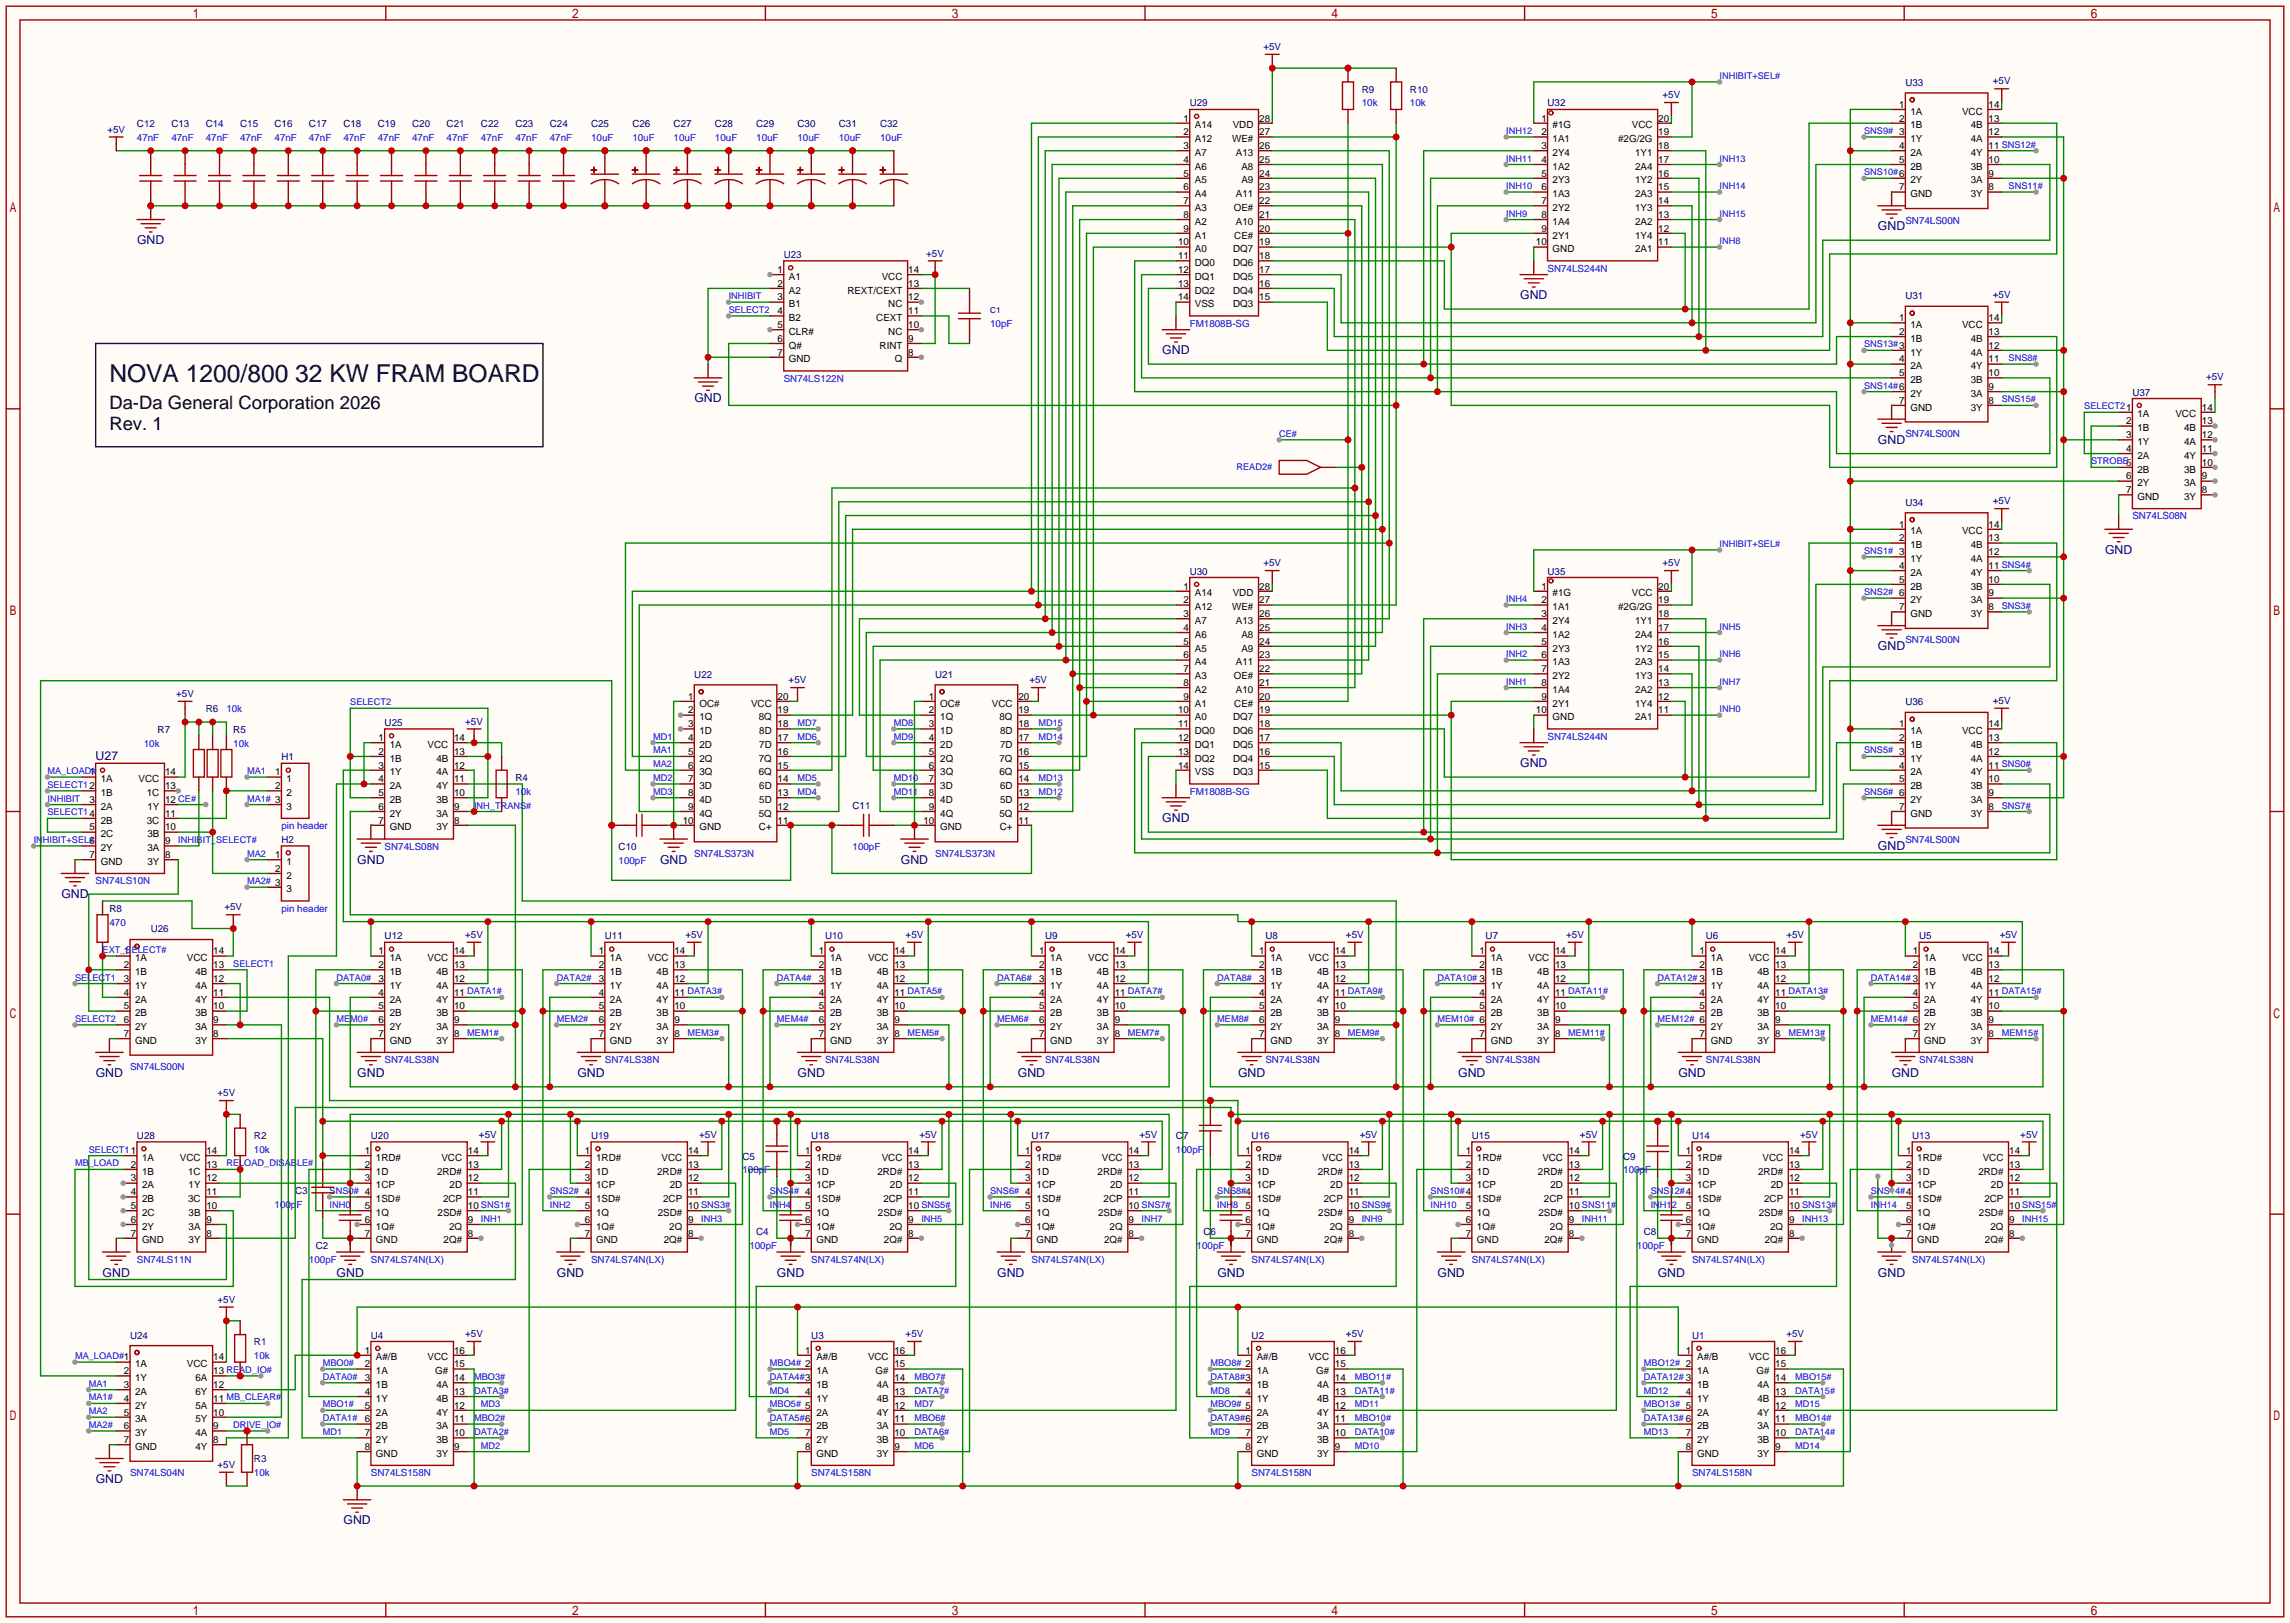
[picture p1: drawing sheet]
<svg xmlns="http://www.w3.org/2000/svg" width="423mm" height="299mm" viewBox="0 0 423 299" stroke-linecap="round" stroke-linejoin="round" font-family="sans-serif">
<defs><g id="words">
<text font-size="4.5" x="20.2" y="70.4">NOVA 1200/800 32 KW FRAM BOARD</text>
<g font-size="3.4">
<text x="20.2" y="75.5">Da-Da General Corporation 2026</text>
<text x="20.2" y="79.3">Rev. 1</text>
</g>
<g font-size="2.3" fill="#000080">
<text x="25.3" y="45">GND</text>
<text x="346.6" y="42.5">GND</text>
<text x="280.6" y="55.2">GND</text>
<text x="214.5" y="65.4">GND</text>
<text x="128.2" y="74.3">GND</text>
<text x="346.6" y="81.9">GND</text>
<text x="388.5" y="102.2">GND</text>
<text x="346.6" y="120">GND</text>
<text x="17.7" y="140.3">U27</text>
<text x="280.6" y="141.6">GND</text>
<text x="214.5" y="151.7">GND</text>
<text x="65.9" y="159.3">GND</text>
<text x="121.8" y="159.3">GND</text>
<text x="166.3" y="159.3">GND</text>
<text x="346.6" y="156.8">GND</text>
<text x="11.3" y="165.7">GND</text>
<text x="17.7" y="198.7">GND</text>
<text x="65.9" y="198.7">GND</text>
<text x="106.6" y="198.7">GND</text>
<text x="147.2" y="198.7">GND</text>
<text x="187.9" y="198.7">GND</text>
<text x="228.5" y="198.7">GND</text>
<text x="269.1" y="198.7">GND</text>
<text x="309.8" y="198.7">GND</text>
<text x="349.1" y="198.7">GND</text>
<text x="18.9" y="235.5">GND</text>
<text x="62.1" y="235.5">GND</text>
<text x="102.8" y="235.5">GND</text>
<text x="143.4" y="235.5">GND</text>
<text x="184" y="235.5">GND</text>
<text x="224.7" y="235.5">GND</text>
<text x="265.3" y="235.5">GND</text>
<text x="306" y="235.5">GND</text>
<text x="346.6" y="235.5">GND</text>
<text x="17.7" y="273.6">GND</text>
<text x="63.4" y="281.3">GND</text>
</g>
<g font-size="1.8" fill="#000080">
<text x="233.2" y="9.2">+5V</text>
<text x="251.3" y="17.1">R9</text>
<text x="260.2" y="17.1">R10</text>
<text x="351.7" y="15.8">U33</text>
<text x="367.8" y="15.6">+5V</text>
<text x="25.3" y="23.5">C12</text>
<text x="31.6" y="23.5">C13</text>
<text x="38" y="23.5">C14</text>
<text x="44.3" y="23.5">C15</text>
<text x="50.7" y="23.5">C16</text>
<text x="57" y="23.5">C17</text>
<text x="63.4" y="23.5">C18</text>
<text x="69.7" y="23.5">C19</text>
<text x="76.1" y="23.5">C20</text>
<text x="82.4" y="23.5">C21</text>
<text x="88.8" y="23.5">C22</text>
<text x="95.1" y="23.5">C23</text>
<text x="101.5" y="23.5">C24</text>
<text x="109.1" y="23.5">C25</text>
<text x="116.7" y="23.5">C26</text>
<text x="124.3" y="23.5">C27</text>
<text x="132" y="23.5">C28</text>
<text x="139.6" y="23.5">C29</text>
<text x="147.2" y="23.5">C30</text>
<text x="154.8" y="23.5">C31</text>
<text x="162.4" y="23.5">C32</text>
<text x="219.6" y="19.6">U29</text>
<text x="285.6" y="19.6">U32</text>
<text x="306.8" y="18.1">+5V</text>
<text x="19.8" y="24.5">+5V</text>
<text x="144.7" y="47.6">U23</text>
<text x="171" y="47.3">+5V</text>
<text x="351.7" y="55.2">U31</text>
<text x="367.8" y="55">+5V</text>
<text x="407.2" y="70.2">+5V</text>
<text x="393.6" y="73">U37</text>
<text x="351.7" y="93.3">U34</text>
<text x="367.8" y="93.1">+5V</text>
<text x="219.6" y="106">U30</text>
<text x="233.2" y="104.5">+5V</text>
<text x="285.6" y="106">U35</text>
<text x="306.8" y="104.5">+5V</text>
<text x="128.1" y="125.1">U22</text>
<text x="172.6" y="125.1">U21</text>
<text x="32.5" y="128.6">+5V</text>
<text x="38" y="131.4">R6</text>
<text x="145.6" y="126.1">+5V</text>
<text x="190" y="126.1">+5V</text>
<text x="351.7" y="130.1">U36</text>
<text x="367.8" y="129.9">+5V</text>
<text x="29.1" y="135.2">R7</text>
<text x="43.1" y="135.2">R5</text>
<text x="71" y="133.9">U25</text>
<text x="85.9" y="133.7">+5V</text>
<text x="51.9" y="140.3">H1</text>
<text x="95.1" y="144.1">R4</text>
<text x="157.4" y="149.2">C11</text>
<text x="51.9" y="155.5">H2</text>
<text x="114.2" y="156.8">C10</text>
<text x="41.4" y="168">+5V</text>
<text x="20.2" y="168.2">R8</text>
<text x="27.8" y="172">U26</text>
<text x="71" y="173.3">U12</text>
<text x="85.9" y="173.1">+5V</text>
<text x="111.6" y="173.3">U11</text>
<text x="126.5" y="173.1">+5V</text>
<text x="152.3" y="173.3">U10</text>
<text x="167.1" y="173.1">+5V</text>
<text x="192.9" y="173.3">U9</text>
<text x="207.8" y="173.1">+5V</text>
<text x="233.6" y="173.3">U8</text>
<text x="248.4" y="173.1">+5V</text>
<text x="274.2" y="173.3">U7</text>
<text x="289.1" y="173.1">+5V</text>
<text x="314.8" y="173.3">U6</text>
<text x="329.7" y="173.1">+5V</text>
<text x="354.2" y="173.3">U5</text>
<text x="369.1" y="173.1">+5V</text>
<text x="40.1" y="202.3">+5V</text>
<text x="88.4" y="209.9">+5V</text>
<text x="129" y="209.9">+5V</text>
<text x="169.7" y="209.9">+5V</text>
<text x="210.3" y="209.9">+5V</text>
<text x="251" y="209.9">+5V</text>
<text x="291.6" y="209.9">+5V</text>
<text x="332.2" y="209.9">+5V</text>
<text x="372.9" y="209.9">+5V</text>
<text x="25.3" y="210.1">U28</text>
<text x="46.9" y="210.1">R2</text>
<text x="68.5" y="210.1">U20</text>
<text x="109.1" y="210.1">U19</text>
<text x="137" y="214">C5</text>
<text x="149.7" y="210.1">U18</text>
<text x="190.4" y="210.1">U17</text>
<text x="217" y="210.1">C7</text>
<text x="231" y="210.1">U16</text>
<text x="271.7" y="210.1">U15</text>
<text x="299.6" y="214">C9</text>
<text x="312.3" y="210.1">U14</text>
<text x="352.9" y="210.1">U13</text>
<text x="54.5" y="220.3">C3</text>
<text x="139.6" y="227.9">C4</text>
<text x="222.1" y="227.9">C6</text>
<text x="303.4" y="227.9">C8</text>
<text x="58.3" y="230.5">C2</text>
<text x="40.1" y="240.4">+5V</text>
<text x="24" y="247">U24</text>
<text x="46.9" y="248.2">R1</text>
<text x="68.5" y="247">U4</text>
<text x="85.9" y="246.7">+5V</text>
<text x="149.7" y="247">U3</text>
<text x="167.1" y="246.7">+5V</text>
<text x="231" y="247">U2</text>
<text x="248.4" y="246.7">+5V</text>
<text x="312.3" y="247">U1</text>
<text x="329.7" y="246.7">+5V</text>
<text x="46.9" y="269.8">R3</text>
<text x="40.1" y="270.9">+5V</text>
</g>
<g font-size="1.8">
<text x="218.4" y="22.4">1</text>
<text x="220.5" y="23.7">A14</text>
<text x="227.5" y="23.7">VDD</text>
<text x="232.4" y="22.4">28</text>
<text x="284.5" y="22.4">1</text>
<text x="286.6" y="23.7">#1G</text>
<text x="301.2" y="23.7">VCC</text>
<text x="306.1" y="22.4">20</text>
<text x="350.5" y="19.9">1</text>
<text x="350.5" y="22.4">2</text>
<text x="352.6" y="21.2">1A</text>
<text x="352.6" y="23.7">1B</text>
<text x="362.1" y="21.2">VCC</text>
<text x="363.7" y="23.7">4B</text>
<text x="367" y="22.4">13</text>
<text x="367" y="19.9">14</text>
<text x="218.4" y="25">2</text>
<text x="218.4" y="27.5">3</text>
<text x="220.5" y="26.2">A12</text>
<text x="220.5" y="28.8">A7</text>
<text x="227.4" y="26.2">WE#</text>
<text x="228.1" y="28.8">A13</text>
<text x="232.4" y="27.5">26</text>
<text x="232.4" y="25">27</text>
<text x="284.5" y="25">2</text>
<text x="284.5" y="27.5">3</text>
<text x="286.6" y="26.2">1A1</text>
<text x="286.6" y="28.8">2Y4</text>
<text x="298.7" y="26.2">#2G/2G</text>
<text x="301.8" y="28.8">1Y1</text>
<text x="306.1" y="27.5">18</text>
<text x="306.1" y="25">19</text>
<text x="350.5" y="27.5">4</text>
<text x="352.6" y="26.2">1Y</text>
<text x="352.6" y="28.8">2A</text>
<text x="363.7" y="28.8">4Y</text>
<text x="363.7" y="26.2">4A</text>
<text x="367" y="27.5">11 SNS12#</text>
<text x="367" y="25">12</text>
<text x="218.4" y="30">4</text>
<text x="218.4" y="32.6">5</text>
<text x="218.4" y="35.1">6</text>
<text x="220.5" y="31.3">A6</text>
<text x="220.5" y="33.9">A5</text>
<text x="229.1" y="33.9">A9</text>
<text x="229.1" y="31.3">A8</text>
<text x="232.4" y="35.1">23</text>
<text x="232.4" y="32.6">24</text>
<text x="232.4" y="30">25</text>
<text x="284.5" y="30">4</text>
<text x="284.5" y="32.6">5</text>
<text x="284.5" y="35.1">6</text>
<text x="286.6" y="31.3">1A2</text>
<text x="286.6" y="33.9">2Y3</text>
<text x="301.8" y="33.9">1Y2</text>
<text x="301.8" y="31.3">2A4</text>
<text x="306.1" y="35.1">15</text>
<text x="306.1" y="32.6">16</text>
<text x="306.1" y="30">17</text>
<text x="350.5" y="30">5</text>
<text x="350.5" y="35.1">7</text>
<text x="352.6" y="31.3">2B</text>
<text x="352.6" y="33.9">2Y</text>
<text x="363.7" y="33.9">3A</text>
<text x="363.7" y="31.3">3B</text>
<text x="367" y="35.1">8</text>
<text x="367" y="32.6">9</text>
<text x="367" y="30">10</text>
<text x="218.4" y="37.7">7</text>
<text x="218.4" y="40.2">8</text>
<text x="220.5" y="36.4">A4</text>
<text x="220.5" y="38.9">A3</text>
<text x="220.5" y="41.5">A2</text>
<text x="227.7" y="38.9">OE#</text>
<text x="228.1" y="41.5">A10</text>
<text x="228.1" y="36.4">A11</text>
<text x="232.4" y="40.2">21</text>
<text x="232.4" y="37.7">22</text>
<text x="284.5" y="37.7">7</text>
<text x="284.5" y="40.2">8</text>
<text x="286.6" y="36.4">1A3</text>
<text x="286.6" y="38.9">2Y2</text>
<text x="286.6" y="41.5">1A4</text>
<text x="301.8" y="41.5">2A2</text>
<text x="301.8" y="38.9">1Y3</text>
<text x="301.8" y="36.4">2A3</text>
<text x="306.1" y="40.2">13</text>
<text x="306.1" y="37.7">14</text>
<text x="352.6" y="36.4">GND</text>
<text x="363.7" y="36.4">3Y</text>
<text x="217.4" y="45.3">10</text>
<text x="217.4" y="47.8">11</text>
<text x="218.4" y="42.7">9</text>
<text x="220.5" y="44">A1</text>
<text x="220.5" y="46.6">A0</text>
<text x="227.6" y="46.6">DQ7</text>
<text x="227.8" y="44">CE#</text>
<text x="232.4" y="47.8">18</text>
<text x="232.4" y="45.3">19</text>
<text x="232.4" y="42.7">20</text>
<text x="283.5" y="45.3">10</text>
<text x="284.5" y="42.7">9</text>
<text x="286.6" y="44">2Y1</text>
<text x="286.6" y="46.6">GND</text>
<text x="301.8" y="46.6">2A1</text>
<text x="301.8" y="44">1Y4</text>
<text x="306.1" y="45.3">11</text>
<text x="306.1" y="42.7">12</text>
<text x="143.5" y="52.9">2</text>
<text x="143.5" y="50.4">1</text>
<text x="145.6" y="51.6">A1</text>
<text x="162.7" y="51.6">VCC</text>
<text x="167.6" y="50.4">14</text>
<text x="167.6" y="52.9">13</text>
<text x="217.4" y="50.4">12</text>
<text x="217.4" y="52.9">13</text>
<text x="220.5" y="49.1">DQ0</text>
<text x="220.5" y="51.6">DQ1</text>
<text x="227.6" y="51.6">DQ5</text>
<text x="227.6" y="49.1">DQ6</text>
<text x="232.4" y="52.9">16</text>
<text x="232.4" y="50.4">17</text>
<text x="143.5" y="58">4</text>
<text x="143.5" y="55.4">3</text>
<text x="145.6" y="59.3">B2</text>
<text x="145.6" y="56.7">B1</text>
<text x="145.6" y="54.2">A2</text>
<text x="156.4" y="54.2">REXT/CEXT</text>
<text x="161.7" y="59.3">CEXT</text>
<text x="164" y="56.7">NC</text>
<text x="167.6" y="55.4">12</text>
<text x="167.6" y="58">11</text>
<text x="217.4" y="55.4">14</text>
<text x="220.5" y="54.2">DQ2</text>
<text x="220.5" y="56.7">VSS</text>
<text x="227.6" y="56.7">DQ3</text>
<text x="227.6" y="54.2">DQ4</text>
<text x="232.4" y="55.4">15</text>
<text x="350.5" y="59.3">1</text>
<text x="367" y="59.3">14</text>
<text x="143.5" y="65.6">7</text>
<text x="143.5" y="63.1">6</text>
<text x="143.5" y="60.5">5</text>
<text x="145.6" y="64.3">Q#</text>
<text x="145.6" y="61.8">CLR#</text>
<text x="162.3" y="64.3">RINT</text>
<text x="164" y="61.8">NC</text>
<text x="167.6" y="60.5">10</text>
<text x="167.6" y="63.1">9</text>
<text x="167.6" y="65.6">8</text>
<text x="350.5" y="61.8">2</text>
<text x="352.6" y="60.5">1A</text>
<text x="352.6" y="63.1">1B</text>
<text x="352.6" y="65.6">1Y</text>
<text x="362.1" y="60.5">VCC</text>
<text x="363.7" y="65.6">4A</text>
<text x="363.7" y="63.1">4B</text>
<text x="367" y="64.3">12</text>
<text x="367" y="61.8">13</text>
<text x="145.6" y="66.9">GND</text>
<text x="165.2" y="66.9">Q</text>
<text x="350.5" y="66.9">4</text>
<text x="350.5" y="69.4">5</text>
<text x="352.6" y="68.1">2A</text>
<text x="352.6" y="70.7">2B</text>
<text x="363.7" y="70.7">3B</text>
<text x="363.7" y="68.1">4Y</text>
<text x="367" y="72">9</text>
<text x="367" y="69.4">10</text>
<text x="367" y="66.9">11</text>
<text x="350.5" y="74.5">7</text>
<text x="352.6" y="73.2">2Y</text>
<text x="352.6" y="75.8">GND</text>
<text x="363.7" y="75.8">3Y</text>
<text x="363.7" y="73.2">3A</text>
<text x="367" y="74.5">8</text>
<text x="394.5" y="77">1A</text>
<text x="401.5" y="77">VCC</text>
<text x="406.4" y="75.8">14</text>
<text x="392.4" y="78.3">2</text>
<text x="392.4" y="80.8">3</text>
<text x="392.4" y="83.4">4</text>
<text x="394.5" y="79.6">1B</text>
<text x="394.5" y="82.1">1Y</text>
<text x="403.1" y="82.1">4A</text>
<text x="403.1" y="79.6">4B</text>
<text x="406.4" y="83.4">11</text>
<text x="406.4" y="80.8">12</text>
<text x="406.4" y="78.3">13</text>
<text x="392.4" y="88.5">6</text>
<text x="394.5" y="84.7">2A</text>
<text x="394.5" y="87.2">2B</text>
<text x="394.5" y="89.7">2Y</text>
<text x="403.1" y="89.7">3A</text>
<text x="403.1" y="87.2">3B</text>
<text x="403.1" y="84.7">4Y</text>
<text x="406.4" y="88.5">9</text>
<text x="406.4" y="85.9">10</text>
<text x="392.4" y="91">7</text>
<text x="394.5" y="92.3">GND</text>
<text x="403.1" y="92.3">3Y</text>
<text x="406.4" y="91">8</text>
<text x="350.5" y="97.4">1</text>
<text x="350.5" y="99.9">2</text>
<text x="352.6" y="98.6">1A</text>
<text x="352.6" y="101.2">1B</text>
<text x="362.1" y="98.6">VCC</text>
<text x="363.7" y="101.2">4B</text>
<text x="367" y="99.9">13</text>
<text x="367" y="97.4">14</text>
<text x="350.5" y="105">4</text>
<text x="350.5" y="107.5">5</text>
<text x="352.6" y="103.7">1Y</text>
<text x="352.6" y="106.2">2A</text>
<text x="363.7" y="106.2">4Y</text>
<text x="363.7" y="103.7">4A</text>
<text x="367" y="107.5">10</text>
<text x="367" y="105">11 SNS4#</text>
<text x="367" y="102.4">12</text>
<text x="218.4" y="108.8">1</text>
<text x="218.4" y="111.3">2</text>
<text x="218.4" y="113.9">3</text>
<text x="220.5" y="110.1">A14</text>
<text x="220.5" y="112.6">A12</text>
<text x="227.4" y="112.6">WE#</text>
<text x="227.5" y="110.1">VDD</text>
<text x="232.4" y="113.9">26</text>
<text x="232.4" y="111.3">27</text>
<text x="232.4" y="108.8">28</text>
<text x="284.5" y="108.8">1</text>
<text x="284.5" y="111.3">2</text>
<text x="284.5" y="113.9">3</text>
<text x="286.6" y="110.1">#1G</text>
<text x="286.6" y="112.6">1A1</text>
<text x="298.7" y="112.6">#2G/2G</text>
<text x="301.2" y="110.1">VCC</text>
<text x="306.1" y="113.9">18</text>
<text x="306.1" y="111.3">19</text>
<text x="306.1" y="108.8">20</text>
<text x="350.5" y="112.6">7</text>
<text x="352.6" y="108.8">2B</text>
<text x="352.6" y="111.3">2Y</text>
<text x="352.6" y="113.9">GND</text>
<text x="363.7" y="113.9">3Y</text>
<text x="363.7" y="111.3">3A</text>
<text x="363.7" y="108.8">3B</text>
<text x="367" y="112.6">8</text>
<text x="367" y="110.1">9</text>
<text x="218.4" y="116.4">4</text>
<text x="218.4" y="118.9">5</text>
<text x="220.5" y="115.1">A7</text>
<text x="220.5" y="117.7">A6</text>
<text x="228.1" y="115.1">A13</text>
<text x="229.1" y="117.7">A8</text>
<text x="232.4" y="118.9">24</text>
<text x="232.4" y="116.4">25</text>
<text x="284.5" y="116.4">4</text>
<text x="284.5" y="118.9">5</text>
<text x="286.6" y="115.1">2Y4</text>
<text x="286.6" y="117.7">1A2</text>
<text x="301.8" y="117.7">2A4</text>
<text x="301.8" y="115.1">1Y1</text>
<text x="306.1" y="118.9">16</text>
<text x="306.1" y="116.4">17</text>
<text x="218.4" y="121.5">6</text>
<text x="218.4" y="124">7</text>
<text x="220.5" y="120.2">A5</text>
<text x="220.5" y="122.8">A4</text>
<text x="220.5" y="125.3">A3</text>
<text x="227.7" y="125.3">OE#</text>
<text x="228.1" y="122.8">A11</text>
<text x="229.1" y="120.2">A9</text>
<text x="232.4" y="124">22</text>
<text x="232.4" y="121.5">23</text>
<text x="284.5" y="121.5">6</text>
<text x="284.5" y="124">7</text>
<text x="286.6" y="120.2">2Y3</text>
<text x="286.6" y="122.8">1A3</text>
<text x="286.6" y="125.3">2Y2</text>
<text x="301.8" y="125.3">1Y3</text>
<text x="301.8" y="122.8">2A3</text>
<text x="301.8" y="120.2">1Y2</text>
<text x="306.1" y="124">14</text>
<text x="306.1" y="121.5">15</text>
<text x="127" y="129.1">1</text>
<text x="127" y="131.6">2</text>
<text x="129.1" y="130.4">OC#</text>
<text x="138.6" y="130.4">VCC</text>
<text x="143.5" y="131.6">19</text>
<text x="143.5" y="129.1">20</text>
<text x="171.5" y="129.1">1</text>
<text x="171.5" y="131.6">2</text>
<text x="173.5" y="130.4">OC#</text>
<text x="183.1" y="130.4">VCC</text>
<text x="188" y="131.6">19</text>
<text x="188" y="129.1">20</text>
<text x="217.4" y="131.6">10</text>
<text x="218.4" y="126.6">8</text>
<text x="218.4" y="129.1">9</text>
<text x="220.5" y="127.8">A2</text>
<text x="220.5" y="130.4">A1</text>
<text x="227.8" y="130.4">CE#</text>
<text x="228.1" y="127.8">A10</text>
<text x="232.4" y="131.6">19</text>
<text x="232.4" y="129.1">20</text>
<text x="232.4" y="126.6">21</text>
<text x="283.5" y="131.6">10</text>
<text x="284.5" y="126.6">8</text>
<text x="284.5" y="129.1">9</text>
<text x="286.6" y="127.8">1A4</text>
<text x="286.6" y="130.4">2Y1</text>
<text x="301.8" y="130.4">1Y4</text>
<text x="301.8" y="127.8">2A2</text>
<text x="306.1" y="131.6">11</text>
<text x="306.1" y="129.1">12</text>
<text x="306.1" y="126.6">13</text>
<text x="69.9" y="136.7">1</text>
<text x="71.9" y="138">1A</text>
<text x="78.9" y="138">VCC</text>
<text x="83.8" y="136.7">14</text>
<text x="127" y="134.2">3</text>
<text x="127" y="136.7">4</text>
<text x="129.1" y="132.9">1Q</text>
<text x="129.1" y="135.5">1D</text>
<text x="129.1" y="138">2D</text>
<text x="140" y="132.9">8Q</text>
<text x="140.1" y="138">7D</text>
<text x="140.1" y="135.5">8D</text>
<text x="143.5" y="136.7">17</text>
<text x="143.5" y="134.2">18</text>
<text x="171.5" y="134.2">3</text>
<text x="171.5" y="136.7">4</text>
<text x="173.5" y="132.9">1Q</text>
<text x="173.5" y="135.5">1D</text>
<text x="173.5" y="138">2D</text>
<text x="184.5" y="132.9">8Q</text>
<text x="184.6" y="138">7D</text>
<text x="184.6" y="135.5">8D</text>
<text x="188" y="136.7">17</text>
<text x="188" y="134.2">18</text>
<text x="217.4" y="134.2">11</text>
<text x="217.4" y="136.7">12</text>
<text x="220.5" y="132.9">A0</text>
<text x="220.5" y="135.5">DQ0</text>
<text x="220.5" y="138">DQ1</text>
<text x="227.6" y="138">DQ5</text>
<text x="227.6" y="135.5">DQ6</text>
<text x="227.6" y="132.9">DQ7</text>
<text x="232.4" y="136.7">17</text>
<text x="232.4" y="134.2">18</text>
<text x="286.6" y="132.9">GND</text>
<text x="301.8" y="132.9">2A1</text>
<text x="350.5" y="134.2">1</text>
<text x="350.5" y="136.7">2</text>
<text x="352.6" y="135.5">1A</text>
<text x="352.6" y="138">1B</text>
<text x="362.1" y="135.5">VCC</text>
<text x="363.7" y="138">4B</text>
<text x="367" y="136.7">13</text>
<text x="367" y="134.2">14</text>
<text x="16.5" y="143.1">1</text>
<text x="30.5" y="143.1">14</text>
<text x="50.8" y="143.1">1</text>
<text x="69.9" y="139.3">2</text>
<text x="69.9" y="141.8">3</text>
<text x="71.9" y="140.5">1B</text>
<text x="71.9" y="143.1">1Y</text>
<text x="80.5" y="143.1">4A</text>
<text x="80.5" y="140.5">4B</text>
<text x="83.8" y="141.8">12</text>
<text x="83.8" y="139.3">13</text>
<text x="127" y="139.3">5</text>
<text x="127" y="141.8">6</text>
<text x="129.1" y="140.5">2Q</text>
<text x="129.1" y="143.1">3Q</text>
<text x="140" y="143.1">6Q</text>
<text x="140" y="140.5">7Q</text>
<text x="143.5" y="141.8">15</text>
<text x="143.5" y="139.3">16</text>
<text x="171.5" y="139.3">5</text>
<text x="171.5" y="141.8">6</text>
<text x="173.5" y="140.5">2Q</text>
<text x="173.5" y="143.1">3Q</text>
<text x="184.5" y="143.1">6Q</text>
<text x="184.5" y="140.5">7Q</text>
<text x="188" y="141.8">15</text>
<text x="188" y="139.3">16</text>
<text x="217.4" y="139.3">13</text>
<text x="217.4" y="141.8">14</text>
<text x="220.5" y="140.5">DQ2</text>
<text x="220.5" y="143.1">VSS</text>
<text x="227.6" y="143.1">DQ3</text>
<text x="227.6" y="140.5">DQ4</text>
<text x="232.4" y="141.8">15</text>
<text x="232.4" y="139.3">16</text>
<text x="350.5" y="141.8">4</text>
<text x="352.6" y="140.5">1Y</text>
<text x="352.6" y="143.1">2A</text>
<text x="363.7" y="143.1">4Y</text>
<text x="363.7" y="140.5">4A</text>
<text x="367" y="141.8">11 SNS0#</text>
<text x="367" y="139.3">12</text>
<text x="16.5" y="148.2">3</text>
<text x="18.6" y="144.3">1A</text>
<text x="18.6" y="146.9">1B</text>
<text x="18.6" y="149.4">2A</text>
<text x="25.6" y="144.3">VCC</text>
<text x="27.1" y="146.9">1C</text>
<text x="27.2" y="149.4">1Y</text>
<text x="30.5" y="148.2">12 CE#</text>
<text x="30.5" y="145.6">13</text>
<text x="50.8" y="145.6">2</text>
<text x="52.9" y="149.4">3</text>
<text x="52.9" y="146.9">2</text>
<text x="52.9" y="144.3">1</text>
<text x="69.9" y="144.3">4</text>
<text x="69.9" y="146.9">5</text>
<text x="69.9" y="149.4">6</text>
<text x="71.9" y="145.6">2A</text>
<text x="71.9" y="148.2">2B</text>
<text x="80.5" y="148.2">3B</text>
<text x="80.5" y="145.6">4Y</text>
<text x="83.8" y="149.4">9</text>
<text x="83.8" y="146.9">10</text>
<text x="83.8" y="144.3">11</text>
<text x="127" y="144.3">7</text>
<text x="127" y="146.9">8</text>
<text x="127" y="149.4">9</text>
<text x="129.1" y="145.6">3D</text>
<text x="129.1" y="148.2">4D</text>
<text x="140.1" y="148.2">5D</text>
<text x="140.1" y="145.6">6D</text>
<text x="143.5" y="149.4">12</text>
<text x="143.5" y="146.9">13</text>
<text x="143.5" y="144.3">14</text>
<text x="171.5" y="144.3">7</text>
<text x="171.5" y="146.9">8</text>
<text x="171.5" y="149.4">9</text>
<text x="173.5" y="145.6">3D</text>
<text x="173.5" y="148.2">4D</text>
<text x="184.6" y="148.2">5D</text>
<text x="184.6" y="145.6">6D</text>
<text x="188" y="149.4">12</text>
<text x="188" y="146.9">13</text>
<text x="188" y="144.3">14</text>
<text x="350.5" y="144.3">5</text>
<text x="350.5" y="149.4">7</text>
<text x="352.6" y="145.6">2B</text>
<text x="352.6" y="148.2">2Y</text>
<text x="363.7" y="148.2">3A</text>
<text x="363.7" y="145.6">3B</text>
<text x="367" y="149.4">8</text>
<text x="367" y="146.9">9</text>
<text x="367" y="144.3">10</text>
<text x="16.5" y="153.2">5</text>
<text x="16.5" y="155.8">6</text>
<text x="18.6" y="152">2B</text>
<text x="18.6" y="154.5">2C</text>
<text x="27.1" y="152">3C</text>
<text x="27.2" y="154.5">3B</text>
<text x="30.5" y="155.8">9</text>
<text x="30.5" y="153.2">10</text>
<text x="30.5" y="150.7">11</text>
<text x="69.9" y="152">7</text>
<text x="71.9" y="150.7">2Y</text>
<text x="71.9" y="153.2">GND</text>
<text x="80.5" y="153.2">3Y</text>
<text x="80.5" y="150.7">3A</text>
<text x="83.8" y="152">8</text>
<text x="126" y="152">10</text>
<text x="129.1" y="150.7">4Q</text>
<text x="129.1" y="153.2">GND</text>
<text x="140" y="150.7">5Q</text>
<text x="140.1" y="153.2">C+</text>
<text x="143.5" y="152">11</text>
<text x="170.4" y="152">10</text>
<text x="173.5" y="150.7">4Q</text>
<text x="173.5" y="153.2">GND</text>
<text x="184.5" y="150.7">5Q</text>
<text x="184.5" y="153.2">C+</text>
<text x="188" y="152">11</text>
<text x="352.6" y="150.7">GND</text>
<text x="363.7" y="150.7">3Y</text>
<text x="16.5" y="158.3">7</text>
<text x="18.6" y="157">2Y</text>
<text x="18.6" y="159.6">GND</text>
<text x="27.2" y="159.6">3Y</text>
<text x="27.2" y="157">3A</text>
<text x="30.5" y="158.3">8</text>
<text x="50.8" y="160.9">2</text>
<text x="50.8" y="158.3">1</text>
<text x="52.9" y="159.6">1</text>
<text x="52.9" y="164.7">3</text>
<text x="52.9" y="162.1">2</text>
<text x="22.9" y="176.1">1</text>
<text x="22.9" y="178.6">2</text>
<text x="24.9" y="177.4">1A</text>
<text x="24.9" y="179.9">1B</text>
<text x="34.5" y="177.4">VCC</text>
<text x="36.1" y="179.9">4B</text>
<text x="39.4" y="178.6">13</text>
<text x="39.4" y="176.1">14</text>
<text x="69.9" y="176.1">1</text>
<text x="69.9" y="178.6">2</text>
<text x="71.9" y="177.4">1A</text>
<text x="71.9" y="179.9">1B</text>
<text x="78.9" y="177.4">VCC</text>
<text x="80.5" y="179.9">4B</text>
<text x="83.8" y="178.6">13</text>
<text x="83.8" y="176.1">14</text>
<text x="110.5" y="176.1">1</text>
<text x="110.5" y="178.6">2</text>
<text x="112.6" y="177.4">1A</text>
<text x="112.6" y="179.9">1B</text>
<text x="119.6" y="177.4">VCC</text>
<text x="121.2" y="179.9">4B</text>
<text x="124.5" y="178.6">13</text>
<text x="124.5" y="176.1">14</text>
<text x="151.1" y="176.1">1</text>
<text x="151.1" y="178.6">2</text>
<text x="153.2" y="177.4">1A</text>
<text x="153.2" y="179.9">1B</text>
<text x="160.2" y="177.4">VCC</text>
<text x="161.8" y="179.9">4B</text>
<text x="165.1" y="178.6">13</text>
<text x="165.1" y="176.1">14</text>
<text x="191.8" y="176.1">1</text>
<text x="191.8" y="178.6">2</text>
<text x="193.9" y="177.4">1A</text>
<text x="193.9" y="179.9">1B</text>
<text x="200.8" y="177.4">VCC</text>
<text x="202.5" y="179.9">4B</text>
<text x="205.7" y="178.6">13</text>
<text x="205.7" y="176.1">14</text>
<text x="232.4" y="176.1">1</text>
<text x="232.4" y="178.6">2</text>
<text x="234.5" y="177.4">1A</text>
<text x="234.5" y="179.9">1B</text>
<text x="241.5" y="177.4">VCC</text>
<text x="243.1" y="179.9">4B</text>
<text x="246.4" y="178.6">13</text>
<text x="246.4" y="176.1">14</text>
<text x="273.1" y="176.1">1</text>
<text x="273.1" y="178.6">2</text>
<text x="275.1" y="177.4">1A</text>
<text x="275.1" y="179.9">1B</text>
<text x="282.1" y="177.4">VCC</text>
<text x="283.7" y="179.9">4B</text>
<text x="287" y="178.6">13</text>
<text x="287" y="176.1">14</text>
<text x="313.7" y="176.1">1</text>
<text x="313.7" y="178.6">2</text>
<text x="315.8" y="177.4">1A</text>
<text x="315.8" y="179.9">1B</text>
<text x="322.8" y="177.4">VCC</text>
<text x="324.4" y="179.9">4B</text>
<text x="327.7" y="178.6">13</text>
<text x="327.7" y="176.1">14</text>
<text x="353.1" y="176.1">1</text>
<text x="353.1" y="178.6">2</text>
<text x="355.1" y="177.4">1A</text>
<text x="355.1" y="179.9">1B</text>
<text x="362.1" y="177.4">VCC</text>
<text x="363.7" y="179.9">4B</text>
<text x="367" y="178.6">13</text>
<text x="367" y="176.1">14</text>
<text x="22.9" y="181.2">3</text>
<text x="22.9" y="183.7">4</text>
<text x="24.9" y="182.4">1Y</text>
<text x="24.9" y="185">2A</text>
<text x="36.1" y="185">4Y</text>
<text x="36.1" y="182.4">4A</text>
<text x="39.4" y="183.7">11</text>
<text x="39.4" y="181.2">12</text>
<text x="69.9" y="181.2">3</text>
<text x="69.9" y="183.7">4</text>
<text x="71.9" y="182.4">1Y</text>
<text x="71.9" y="185">2A</text>
<text x="80.5" y="185">4Y</text>
<text x="80.5" y="182.4">4A</text>
<text x="83.8" y="183.7">11 DATA1#</text>
<text x="83.8" y="181.2">12</text>
<text x="110.5" y="181.2">3</text>
<text x="110.5" y="183.7">4</text>
<text x="112.6" y="182.4">1Y</text>
<text x="112.6" y="185">2A</text>
<text x="121.2" y="185">4Y</text>
<text x="121.2" y="182.4">4A</text>
<text x="124.5" y="183.7">11 DATA3#</text>
<text x="124.5" y="181.2">12</text>
<text x="151.1" y="181.2">3</text>
<text x="151.1" y="183.7">4</text>
<text x="153.2" y="182.4">1Y</text>
<text x="153.2" y="185">2A</text>
<text x="161.8" y="185">4Y</text>
<text x="161.8" y="182.4">4A</text>
<text x="165.1" y="183.7">11 DATA5#</text>
<text x="165.1" y="181.2">12</text>
<text x="191.8" y="181.2">3</text>
<text x="191.8" y="183.7">4</text>
<text x="193.9" y="182.4">1Y</text>
<text x="193.9" y="185">2A</text>
<text x="202.5" y="185">4Y</text>
<text x="202.5" y="182.4">4A</text>
<text x="205.7" y="183.7">11 DATA7#</text>
<text x="205.7" y="181.2">12</text>
<text x="232.4" y="181.2">3</text>
<text x="232.4" y="183.7">4</text>
<text x="234.5" y="182.4">1Y</text>
<text x="234.5" y="185">2A</text>
<text x="243.1" y="185">4Y</text>
<text x="243.1" y="182.4">4A</text>
<text x="246.4" y="183.7">11 DATA9#</text>
<text x="246.4" y="181.2">12</text>
<text x="273.1" y="183.7">4</text>
<text x="275.1" y="182.4">1Y</text>
<text x="275.1" y="185">2A</text>
<text x="283.7" y="185">4Y</text>
<text x="283.7" y="182.4">4A</text>
<text x="287" y="183.7">11 DATA11#</text>
<text x="287" y="181.2">12</text>
<text x="313.7" y="183.7">4</text>
<text x="315.8" y="182.4">1Y</text>
<text x="315.8" y="185">2A</text>
<text x="324.4" y="185">4Y</text>
<text x="324.4" y="182.4">4A</text>
<text x="327.7" y="183.7">11 DATA13#</text>
<text x="327.7" y="181.2">12</text>
<text x="353.1" y="183.7">4</text>
<text x="355.1" y="182.4">1Y</text>
<text x="355.1" y="185">2A</text>
<text x="363.7" y="185">4Y</text>
<text x="363.7" y="182.4">4A</text>
<text x="367" y="183.7">11 DATA15#</text>
<text x="367" y="181.2">12</text>
<text x="22.9" y="186.3">5</text>
<text x="22.9" y="188.8">6</text>
<text x="22.9" y="191.3">7</text>
<text x="24.9" y="187.5">2B</text>
<text x="24.9" y="190.1">2Y</text>
<text x="36.1" y="190.1">3A</text>
<text x="36.1" y="187.5">3B</text>
<text x="39.4" y="191.3">8</text>
<text x="39.4" y="188.8">9</text>
<text x="39.4" y="186.3">10</text>
<text x="69.9" y="186.3">5</text>
<text x="69.9" y="188.8">6</text>
<text x="69.9" y="191.3">7</text>
<text x="71.9" y="187.5">2B</text>
<text x="71.9" y="190.1">2Y</text>
<text x="80.5" y="190.1">3A</text>
<text x="80.5" y="187.5">3B</text>
<text x="83.8" y="191.3">8</text>
<text x="83.8" y="188.8">9</text>
<text x="83.8" y="186.3">10</text>
<text x="110.5" y="186.3">5</text>
<text x="110.5" y="188.8">6</text>
<text x="110.5" y="191.3">7</text>
<text x="112.6" y="187.5">2B</text>
<text x="112.6" y="190.1">2Y</text>
<text x="121.2" y="190.1">3A</text>
<text x="121.2" y="187.5">3B</text>
<text x="124.5" y="191.3">8</text>
<text x="124.5" y="188.8">9</text>
<text x="124.5" y="186.3">10</text>
<text x="151.1" y="186.3">5</text>
<text x="151.1" y="188.8">6</text>
<text x="151.1" y="191.3">7</text>
<text x="153.2" y="187.5">2B</text>
<text x="153.2" y="190.1">2Y</text>
<text x="161.8" y="190.1">3A</text>
<text x="161.8" y="187.5">3B</text>
<text x="165.1" y="191.3">8</text>
<text x="165.1" y="188.8">9</text>
<text x="165.1" y="186.3">10</text>
<text x="191.8" y="186.3">5</text>
<text x="191.8" y="188.8">6</text>
<text x="191.8" y="191.3">7</text>
<text x="193.9" y="187.5">2B</text>
<text x="193.9" y="190.1">2Y</text>
<text x="202.5" y="190.1">3A</text>
<text x="202.5" y="187.5">3B</text>
<text x="205.7" y="191.3">8</text>
<text x="205.7" y="188.8">9</text>
<text x="205.7" y="186.3">10</text>
<text x="232.4" y="186.3">5</text>
<text x="232.4" y="188.8">6</text>
<text x="232.4" y="191.3">7</text>
<text x="234.5" y="187.5">2B</text>
<text x="234.5" y="190.1">2Y</text>
<text x="243.1" y="190.1">3A</text>
<text x="243.1" y="187.5">3B</text>
<text x="246.4" y="191.3">8</text>
<text x="246.4" y="188.8">9</text>
<text x="246.4" y="186.3">10</text>
<text x="273.1" y="186.3">5</text>
<text x="273.1" y="191.3">7</text>
<text x="275.1" y="187.5">2B</text>
<text x="275.1" y="190.1">2Y</text>
<text x="283.7" y="190.1">3A</text>
<text x="283.7" y="187.5">3B</text>
<text x="287" y="191.3">8</text>
<text x="287" y="188.8">9</text>
<text x="287" y="186.3">10</text>
<text x="313.7" y="186.3">5</text>
<text x="313.7" y="191.3">7</text>
<text x="315.8" y="187.5">2B</text>
<text x="315.8" y="190.1">2Y</text>
<text x="324.4" y="190.1">3A</text>
<text x="324.4" y="187.5">3B</text>
<text x="327.7" y="191.3">8</text>
<text x="327.7" y="188.8">9</text>
<text x="327.7" y="186.3">10</text>
<text x="353.1" y="186.3">5</text>
<text x="353.1" y="191.3">7</text>
<text x="355.1" y="187.5">2B</text>
<text x="355.1" y="190.1">2Y</text>
<text x="363.7" y="190.1">3A</text>
<text x="363.7" y="187.5">3B</text>
<text x="367" y="191.3">8</text>
<text x="367" y="188.8">9</text>
<text x="367" y="186.3">10</text>
<text x="24.9" y="192.6">GND</text>
<text x="36.1" y="192.6">3Y</text>
<text x="71.9" y="192.6">GND</text>
<text x="80.5" y="192.6">3Y</text>
<text x="112.6" y="192.6">GND</text>
<text x="121.2" y="192.6">3Y</text>
<text x="153.2" y="192.6">GND</text>
<text x="161.8" y="192.6">3Y</text>
<text x="193.9" y="192.6">GND</text>
<text x="202.5" y="192.6">3Y</text>
<text x="234.5" y="192.6">GND</text>
<text x="243.1" y="192.6">3Y</text>
<text x="275.1" y="192.6">GND</text>
<text x="283.7" y="192.6">3Y</text>
<text x="315.8" y="192.6">GND</text>
<text x="324.4" y="192.6">3Y</text>
<text x="355.1" y="192.6">GND</text>
<text x="363.7" y="192.6">3Y</text>
<text x="24.1" y="215.5">2</text>
<text x="26.2" y="214.2">1A</text>
<text x="33.2" y="214.2">VCC</text>
<text x="38.1" y="215.5">13</text>
<text x="38.1" y="212.9">14</text>
<text x="67.3" y="212.9">1</text>
<text x="67.3" y="215.5">2</text>
<text x="69.4" y="214.2">1RD#</text>
<text x="81.5" y="214.2">VCC</text>
<text x="86.4" y="215.5">13</text>
<text x="86.4" y="212.9">14</text>
<text x="108" y="212.9">1</text>
<text x="108" y="215.5">2</text>
<text x="110" y="214.2">1RD#</text>
<text x="122.1" y="214.2">VCC</text>
<text x="127" y="215.5">13</text>
<text x="127" y="212.9">14</text>
<text x="148.6" y="212.9">1</text>
<text x="148.6" y="215.5">2</text>
<text x="150.7" y="214.2">1RD#</text>
<text x="162.7" y="214.2">VCC</text>
<text x="167.6" y="215.5">13</text>
<text x="167.6" y="212.9">14</text>
<text x="189.2" y="212.9">1</text>
<text x="189.2" y="215.5">2</text>
<text x="191.3" y="214.2">1RD#</text>
<text x="203.4" y="214.2">VCC</text>
<text x="208.3" y="215.5">13</text>
<text x="208.3" y="212.9">14</text>
<text x="229.9" y="212.9">1</text>
<text x="229.9" y="215.5">2</text>
<text x="232" y="214.2">1RD#</text>
<text x="244" y="214.2">VCC</text>
<text x="248.9" y="215.5">13</text>
<text x="248.9" y="212.9">14</text>
<text x="270.5" y="212.9">1</text>
<text x="270.5" y="215.5">2</text>
<text x="272.6" y="214.2">1RD#</text>
<text x="284.7" y="214.2">VCC</text>
<text x="289.6" y="215.5">13</text>
<text x="289.6" y="212.9">14</text>
<text x="311.2" y="212.9">1</text>
<text x="311.2" y="215.5">2</text>
<text x="313.2" y="214.2">1RD#</text>
<text x="325.3" y="214.2">VCC</text>
<text x="330.2" y="215.5">13</text>
<text x="330.2" y="212.9">14</text>
<text x="351.8" y="212.9">1</text>
<text x="351.8" y="215.5">2</text>
<text x="353.9" y="214.2">1RD#</text>
<text x="365.9" y="214.2">VCC</text>
<text x="370.8" y="215.5">13</text>
<text x="370.8" y="212.9">14</text>
<text x="24.1" y="218">3</text>
<text x="24.1" y="220.5">4</text>
<text x="26.2" y="216.7">1B</text>
<text x="26.2" y="219.3">2A</text>
<text x="26.2" y="221.8">2B</text>
<text x="34.7" y="221.8">3C</text>
<text x="34.7" y="216.7">1C</text>
<text x="34.8" y="219.3">1Y</text>
<text x="38.1" y="220.5">11</text>
<text x="38.1" y="218">12</text>
<text x="67.3" y="218">3</text>
<text x="69.4" y="216.7">1D</text>
<text x="69.4" y="219.3">1CP</text>
<text x="69.4" y="221.8">1SD#</text>
<text x="80.7" y="216.7">2RD#</text>
<text x="81.8" y="221.8">2CP</text>
<text x="83" y="219.3">2D</text>
<text x="86.4" y="220.5">11</text>
<text x="86.4" y="218">12</text>
<text x="108" y="218">3</text>
<text x="110" y="216.7">1D</text>
<text x="110" y="219.3">1CP</text>
<text x="110" y="221.8">1SD#</text>
<text x="121.3" y="216.7">2RD#</text>
<text x="122.4" y="221.8">2CP</text>
<text x="123.6" y="219.3">2D</text>
<text x="127" y="220.5">11</text>
<text x="127" y="218">12</text>
<text x="148.6" y="218">3</text>
<text x="150.7" y="216.7">1D</text>
<text x="150.7" y="219.3">1CP</text>
<text x="150.7" y="221.8">1SD#</text>
<text x="161.9" y="216.7">2RD#</text>
<text x="163" y="221.8">2CP</text>
<text x="164.3" y="219.3">2D</text>
<text x="167.6" y="220.5">11</text>
<text x="167.6" y="218">12</text>
<text x="189.2" y="218">3</text>
<text x="191.3" y="216.7">1D</text>
<text x="191.3" y="219.3">1CP</text>
<text x="191.3" y="221.8">1SD#</text>
<text x="202.6" y="216.7">2RD#</text>
<text x="203.7" y="221.8">2CP</text>
<text x="204.9" y="219.3">2D</text>
<text x="208.3" y="220.5">11</text>
<text x="208.3" y="218">12</text>
<text x="229.9" y="218">3</text>
<text x="232" y="216.7">1D</text>
<text x="232" y="219.3">1CP</text>
<text x="232" y="221.8">1SD#</text>
<text x="243.2" y="216.7">2RD#</text>
<text x="244.3" y="221.8">2CP</text>
<text x="245.5" y="219.3">2D</text>
<text x="248.9" y="220.5">11</text>
<text x="248.9" y="218">12</text>
<text x="270.5" y="218">3</text>
<text x="272.6" y="216.7">1D</text>
<text x="272.6" y="219.3">1CP</text>
<text x="272.6" y="221.8">1SD#</text>
<text x="283.9" y="216.7">2RD#</text>
<text x="285" y="221.8">2CP</text>
<text x="286.2" y="219.3">2D</text>
<text x="289.6" y="220.5">11</text>
<text x="289.6" y="218">12</text>
<text x="311.2" y="218">3</text>
<text x="313.2" y="216.7">1D</text>
<text x="313.2" y="219.3">1CP</text>
<text x="313.2" y="221.8">1SD#</text>
<text x="324.5" y="216.7">2RD#</text>
<text x="325.6" y="221.8">2CP</text>
<text x="326.8" y="219.3">2D</text>
<text x="330.2" y="220.5">11</text>
<text x="330.2" y="218">12</text>
<text x="351.8" y="218">3</text>
<text x="353.9" y="216.7">1D</text>
<text x="353.9" y="219.3">1CP</text>
<text x="353.9" y="221.8">1SD#</text>
<text x="365.1" y="216.7">2RD#</text>
<text x="366.2" y="221.8">2CP</text>
<text x="367.5" y="219.3">2D</text>
<text x="370.8" y="220.5">11</text>
<text x="370.8" y="218">12</text>
<text x="24.1" y="223.1">5</text>
<text x="24.1" y="225.6">6</text>
<text x="26.2" y="224.4">2C</text>
<text x="26.2" y="226.9">2Y</text>
<text x="34.8" y="226.9">3A</text>
<text x="34.8" y="224.4">3B</text>
<text x="38.1" y="225.6">9</text>
<text x="38.1" y="223.1">10</text>
<text x="67.3" y="223.1">5</text>
<text x="67.3" y="225.6">6</text>
<text x="69.4" y="224.4">1Q</text>
<text x="69.4" y="226.9">1Q#</text>
<text x="80.8" y="224.4">2SD#</text>
<text x="82.9" y="226.9">2Q</text>
<text x="86.4" y="225.6">9</text>
<text x="86.4" y="223.1">10 SNS1#</text>
<text x="108" y="223.1">5</text>
<text x="108" y="225.6">6</text>
<text x="110" y="224.4">1Q</text>
<text x="110" y="226.9">1Q#</text>
<text x="121.4" y="224.4">2SD#</text>
<text x="123.5" y="226.9">2Q</text>
<text x="127" y="225.6">9</text>
<text x="127" y="223.1">10 SNS3#</text>
<text x="148.6" y="223.1">5</text>
<text x="148.6" y="225.6">6</text>
<text x="150.7" y="224.4">1Q</text>
<text x="150.7" y="226.9">1Q#</text>
<text x="162" y="224.4">2SD#</text>
<text x="164.2" y="226.9">2Q</text>
<text x="167.6" y="225.6">9</text>
<text x="167.6" y="223.1">10 SNS5#</text>
<text x="189.2" y="223.1">5</text>
<text x="189.2" y="225.6">6</text>
<text x="191.3" y="224.4">1Q</text>
<text x="191.3" y="226.9">1Q#</text>
<text x="202.7" y="224.4">2SD#</text>
<text x="204.8" y="226.9">2Q</text>
<text x="208.3" y="225.6">9</text>
<text x="208.3" y="223.1">10 SNS7#</text>
<text x="229.9" y="223.1">5</text>
<text x="229.9" y="225.6">6</text>
<text x="232" y="224.4">1Q</text>
<text x="232" y="226.9">1Q#</text>
<text x="243.3" y="224.4">2SD#</text>
<text x="245.4" y="226.9">2Q</text>
<text x="248.9" y="225.6">9</text>
<text x="248.9" y="223.1">10 SNS9#</text>
<text x="270.5" y="223.1">5</text>
<text x="270.5" y="225.6">6</text>
<text x="272.6" y="224.4">1Q</text>
<text x="272.6" y="226.9">1Q#</text>
<text x="284" y="224.4">2SD#</text>
<text x="286.1" y="226.9">2Q</text>
<text x="289.6" y="225.6">9</text>
<text x="289.6" y="223.1">10 SNS11#</text>
<text x="311.2" y="223.1">5</text>
<text x="311.2" y="225.6">6</text>
<text x="313.2" y="224.4">1Q</text>
<text x="313.2" y="226.9">1Q#</text>
<text x="324.6" y="224.4">2SD#</text>
<text x="326.7" y="226.9">2Q</text>
<text x="330.2" y="225.6">9</text>
<text x="330.2" y="223.1">10 SNS13#</text>
<text x="351.8" y="223.1">5</text>
<text x="351.8" y="225.6">6</text>
<text x="353.9" y="224.4">1Q</text>
<text x="353.9" y="226.9">1Q#</text>
<text x="365.2" y="224.4">2SD#</text>
<text x="367.4" y="226.9">2Q</text>
<text x="370.8" y="225.6">9</text>
<text x="370.8" y="223.1">10 SNS15#</text>
<text x="24.1" y="228.2">7</text>
<text x="26.2" y="229.4">GND</text>
<text x="34.8" y="229.4">3Y</text>
<text x="38.1" y="228.2">8</text>
<text x="67.3" y="228.2">7</text>
<text x="69.4" y="229.4">GND</text>
<text x="81.9" y="229.4">2Q#</text>
<text x="86.4" y="228.2">8</text>
<text x="108" y="228.2">7</text>
<text x="110" y="229.4">GND</text>
<text x="122.5" y="229.4">2Q#</text>
<text x="127" y="228.2">8</text>
<text x="148.6" y="228.2">7</text>
<text x="150.7" y="229.4">GND</text>
<text x="163.1" y="229.4">2Q#</text>
<text x="167.6" y="228.2">8</text>
<text x="189.2" y="228.2">7</text>
<text x="191.3" y="229.4">GND</text>
<text x="203.8" y="229.4">2Q#</text>
<text x="208.3" y="228.2">8</text>
<text x="229.9" y="228.2">7</text>
<text x="232" y="229.4">GND</text>
<text x="244.4" y="229.4">2Q#</text>
<text x="248.9" y="228.2">8</text>
<text x="270.5" y="228.2">7</text>
<text x="272.6" y="229.4">GND</text>
<text x="285.1" y="229.4">2Q#</text>
<text x="289.6" y="228.2">8</text>
<text x="311.2" y="228.2">7</text>
<text x="313.2" y="229.4">GND</text>
<text x="325.7" y="229.4">2Q#</text>
<text x="330.2" y="228.2">8</text>
<text x="351.8" y="228.2">7</text>
<text x="353.9" y="229.4">GND</text>
<text x="366.3" y="229.4">2Q#</text>
<text x="370.8" y="228.2">8</text>
<text x="39.4" y="251">14</text>
<text x="67.3" y="249.8">1</text>
<text x="69.4" y="251">A#/B</text>
<text x="78.9" y="251">VCC</text>
<text x="83.8" y="249.8">16</text>
<text x="148.6" y="249.8">1</text>
<text x="150.7" y="251">A#/B</text>
<text x="160.2" y="251">VCC</text>
<text x="165.1" y="249.8">16</text>
<text x="229.9" y="249.8">1</text>
<text x="232" y="251">A#/B</text>
<text x="241.5" y="251">VCC</text>
<text x="246.4" y="249.8">16</text>
<text x="311.2" y="249.8">1</text>
<text x="313.2" y="251">A#/B</text>
<text x="322.8" y="251">VCC</text>
<text x="327.7" y="249.8">16</text>
<text x="22.9" y="253.6">2</text>
<text x="22.9" y="256.1">3</text>
<text x="24.9" y="252.3">1A</text>
<text x="24.9" y="254.8">1Y</text>
<text x="24.9" y="257.4">2A</text>
<text x="34.5" y="252.3">VCC</text>
<text x="36.1" y="257.4">6Y</text>
<text x="36.1" y="254.8">6A</text>
<text x="39.4" y="256.1">12</text>
<text x="39.4" y="253.6">13 READ_IO#</text>
<text x="67.3" y="252.3">2</text>
<text x="67.3" y="254.8">3</text>
<text x="67.3" y="257.4">4</text>
<text x="69.4" y="253.6">1A</text>
<text x="69.4" y="256.1">1B</text>
<text x="80.3" y="253.6">G#</text>
<text x="80.5" y="256.1">4A</text>
<text x="83.8" y="257.4">13</text>
<text x="83.8" y="254.8">14</text>
<text x="83.8" y="252.3">15</text>
<text x="148.6" y="257.4">4</text>
<text x="150.7" y="253.6">1A</text>
<text x="150.7" y="256.1">1B</text>
<text x="161.6" y="253.6">G#</text>
<text x="161.8" y="256.1">4A</text>
<text x="165.1" y="257.4">13</text>
<text x="165.1" y="254.8">14</text>
<text x="165.1" y="252.3">15</text>
<text x="229.9" y="257.4">4</text>
<text x="232" y="253.6">1A</text>
<text x="232" y="256.1">1B</text>
<text x="242.9" y="253.6">G#</text>
<text x="243.1" y="256.1">4A</text>
<text x="246.4" y="257.4">13</text>
<text x="246.4" y="254.8">14</text>
<text x="246.4" y="252.3">15</text>
<text x="311.2" y="257.4">4</text>
<text x="313.2" y="253.6">1A</text>
<text x="313.2" y="256.1">1B</text>
<text x="324.2" y="253.6">G#</text>
<text x="324.4" y="256.1">4A</text>
<text x="327.7" y="257.4">13</text>
<text x="327.7" y="254.8">14</text>
<text x="327.7" y="252.3">15</text>
<text x="22.9" y="258.6">4</text>
<text x="22.9" y="261.2">5</text>
<text x="22.9" y="263.7">6</text>
<text x="24.9" y="259.9">2Y</text>
<text x="24.9" y="262.5">3A</text>
<text x="36.1" y="262.5">5Y</text>
<text x="36.1" y="259.9">5A</text>
<text x="39.4" y="263.7">9</text>
<text x="39.4" y="261.2">10</text>
<text x="39.4" y="258.6">11 MB_CLEAR#</text>
<text x="67.3" y="259.9">5</text>
<text x="67.3" y="262.5">6</text>
<text x="69.4" y="258.6">1Y</text>
<text x="69.4" y="261.2">2A</text>
<text x="69.4" y="263.7">2B</text>
<text x="80.5" y="263.7">3A</text>
<text x="80.5" y="261.2">4Y</text>
<text x="80.5" y="258.6">4B</text>
<text x="83.8" y="262.5">11</text>
<text x="83.8" y="259.9">12</text>
<text x="150.7" y="258.6">1Y</text>
<text x="150.7" y="261.2">2A</text>
<text x="150.7" y="263.7">2B</text>
<text x="161.8" y="263.7">3A</text>
<text x="161.8" y="261.2">4Y</text>
<text x="161.8" y="258.6">4B</text>
<text x="165.1" y="262.5">11</text>
<text x="165.1" y="259.9">12</text>
<text x="232" y="258.6">1Y</text>
<text x="232" y="261.2">2A</text>
<text x="232" y="263.7">2B</text>
<text x="243.1" y="263.7">3A</text>
<text x="243.1" y="261.2">4Y</text>
<text x="243.1" y="258.6">4B</text>
<text x="246.4" y="262.5">11</text>
<text x="246.4" y="259.9">12</text>
<text x="313.2" y="258.6">1Y</text>
<text x="313.2" y="261.2">2A</text>
<text x="313.2" y="263.7">2B</text>
<text x="324.4" y="263.7">3A</text>
<text x="324.4" y="261.2">4Y</text>
<text x="324.4" y="258.6">4B</text>
<text x="327.7" y="262.5">11</text>
<text x="327.7" y="259.9">12</text>
<text x="22.9" y="266.3">7</text>
<text x="24.9" y="265">3Y</text>
<text x="24.9" y="267.5">GND</text>
<text x="36.1" y="267.5">4Y</text>
<text x="36.1" y="265">4A</text>
<text x="39.4" y="266.3">8</text>
<text x="67.3" y="265">7</text>
<text x="67.3" y="267.5">8</text>
<text x="69.4" y="266.3">2Y</text>
<text x="69.4" y="268.8">GND</text>
<text x="80.5" y="268.8">3Y</text>
<text x="80.5" y="266.3">3B</text>
<text x="83.8" y="267.5">9</text>
<text x="83.8" y="265">10</text>
<text x="148.6" y="265">7</text>
<text x="148.6" y="267.5">8</text>
<text x="150.7" y="266.3">2Y</text>
<text x="150.7" y="268.8">GND</text>
<text x="161.8" y="268.8">3Y</text>
<text x="161.8" y="266.3">3B</text>
<text x="165.1" y="267.5">9</text>
<text x="165.1" y="265">10</text>
<text x="229.9" y="265">7</text>
<text x="229.9" y="267.5">8</text>
<text x="232" y="266.3">2Y</text>
<text x="232" y="268.8">GND</text>
<text x="243.1" y="268.8">3Y</text>
<text x="243.1" y="266.3">3B</text>
<text x="246.4" y="267.5">9</text>
<text x="246.4" y="265">10</text>
<text x="311.2" y="265">7</text>
<text x="311.2" y="267.5">8</text>
<text x="313.2" y="266.3">2Y</text>
<text x="313.2" y="268.8">GND</text>
<text x="324.4" y="268.8">3Y</text>
<text x="324.4" y="266.3">3B</text>
<text x="327.7" y="267.5">9</text>
<text x="327.7" y="265">10</text>
</g>
<g font-size="1.8" fill="#00f">
<text x="251.3" y="19.6">10k</text>
<text x="260.2" y="19.6">10k</text>
<text x="25.3" y="26">47nF</text>
<text x="31.6" y="26">47nF</text>
<text x="38" y="26">47nF</text>
<text x="44.3" y="26">47nF</text>
<text x="50.7" y="26">47nF</text>
<text x="57" y="26">47nF</text>
<text x="63.4" y="26">47nF</text>
<text x="69.7" y="26">47nF</text>
<text x="76.1" y="26">47nF</text>
<text x="82.4" y="26">47nF</text>
<text x="88.8" y="26">47nF</text>
<text x="95.1" y="26">47nF</text>
<text x="101.5" y="26">47nF</text>
<text x="109.1" y="26">10uF</text>
<text x="116.7" y="26">10uF</text>
<text x="124.3" y="26">10uF</text>
<text x="132" y="26">10uF</text>
<text x="139.6" y="26">10uF</text>
<text x="147.2" y="26">10uF</text>
<text x="154.8" y="26">10uF</text>
<text x="162.4" y="26">10uF</text>
<text x="351.7" y="41.2">SN74LS00N</text>
<text x="285.6" y="50.1">SN74LS244N</text>
<text x="182.8" y="60.3">10pF</text>
<text x="219.6" y="60.3">FM1808B-SG</text>
<text x="144.7" y="70.4">SN74LS122N</text>
<text x="351.7" y="80.6">SN74LS00N</text>
<text x="393.6" y="95.8">SN74LS08N</text>
<text x="351.7" y="118.7">SN74LS00N</text>
<text x="41.8" y="131.4">10k</text>
<text x="26.5" y="137.8">10k</text>
<text x="43.1" y="137.8">10k</text>
<text x="285.6" y="136.5">SN74LS244N</text>
<text x="95.1" y="146.6">10k</text>
<text x="219.6" y="146.6">FM1808B-SG</text>
<text x="51.9" y="153">pin header</text>
<text x="351.7" y="155.5">SN74LS00N</text>
<text x="71" y="156.8">SN74LS08N</text>
<text x="114.2" y="159.3">100pF</text>
<text x="128.1" y="158.1">SN74LS373N</text>
<text x="157.4" y="156.8">100pF</text>
<text x="172.6" y="158.1">SN74LS373N</text>
<text x="17.7" y="163.2">SN74LS10N</text>
<text x="20.2" y="170.8">470</text>
<text x="51.9" y="168.2">pin header</text>
<text x="24" y="197.4">SN74LS00N</text>
<text x="71" y="196.2">SN74LS38N</text>
<text x="111.6" y="196.2">SN74LS38N</text>
<text x="152.3" y="196.2">SN74LS38N</text>
<text x="192.9" y="196.2">SN74LS38N</text>
<text x="233.6" y="196.2">SN74LS38N</text>
<text x="274.2" y="196.2">SN74LS38N</text>
<text x="314.8" y="196.2">SN74LS38N</text>
<text x="354.2" y="196.2">SN74LS38N</text>
<text x="46.9" y="212.7">10k</text>
<text x="217" y="212.7">100pF</text>
<text x="137" y="216.5">100pF</text>
<text x="299.6" y="216.5">100pF</text>
<text x="50.7" y="222.8">100pF</text>
<text x="25.3" y="233">SN74LS11N</text>
<text x="57" y="233">100pF</text>
<text x="68.5" y="233">SN74LS74N(LX)</text>
<text x="109.1" y="233">SN74LS74N(LX)</text>
<text x="138.3" y="230.5">100pF</text>
<text x="149.7" y="233">SN74LS74N(LX)</text>
<text x="190.4" y="233">SN74LS74N(LX)</text>
<text x="220.9" y="230.5">100pF</text>
<text x="231" y="233">SN74LS74N(LX)</text>
<text x="271.7" y="233">SN74LS74N(LX)</text>
<text x="302.1" y="230.5">100pF</text>
<text x="312.3" y="233">SN74LS74N(LX)</text>
<text x="352.9" y="233">SN74LS74N(LX)</text>
<text x="46.9" y="250.8">10k</text>
<text x="24" y="272.4">SN74LS04N</text>
<text x="46.9" y="272.4">10k</text>
<text x="68.5" y="272.4">SN74LS158N</text>
<text x="149.7" y="272.4">SN74LS158N</text>
<text x="231" y="272.4">SN74LS158N</text>
<text x="312.3" y="272.4">SN74LS158N</text>
</g>
<g font-size="1.7" fill="#00f">
<text x="317.4" y="14.6">INHIBIT+SEL#</text>
<text x="278" y="24.7">INH12</text>
<text x="278" y="29.8">INH11</text>
<text x="317.4" y="29.8">INH13</text>
<text x="344" y="24.7">SNS9# 3</text>
<text x="278" y="34.9">INH10</text>
<text x="317.4" y="34.9">INH14</text>
<text x="344" y="32.3">SNS10#6</text>
<text x="370.7" y="34.9">SNS11#</text>
<text x="278" y="40">INH9</text>
<text x="317.4" y="40">INH15</text>
<text x="317.4" y="45">INH8</text>
<text x="134.5" y="55.2">INHIBIT</text>
<text x="134.5" y="57.7">SELECT2</text>
<text x="344" y="64.1">SNS13#3</text>
<text x="344" y="71.7">SNS14#6</text>
<text x="370.7" y="66.6">SNS8#</text>
<text x="369.4" y="74.3">SNS15#</text>
<text x="384.7" y="75.5">SELECT21</text>
<text x="236.1" y="80.6">CE#</text>
<text x="228.2" y="86.6">READ2#</text>
<text x="386" y="85.7">STROBE5</text>
<text x="317.4" y="100.9">INHIBIT+SEL#</text>
<text x="344" y="102.2">SNS1# 3</text>
<text x="278" y="111.1">INH4</text>
<text x="344" y="109.8">SNS2# 6</text>
<text x="369.4" y="112.4">SNS3#</text>
<text x="278" y="116.2">INH3</text>
<text x="317.4" y="116.2">INH5</text>
<text x="278" y="121.2">INH2</text>
<text x="317.4" y="121.2">INH6</text>
<text x="64.6" y="130.1">SELECT2</text>
<text x="278" y="126.3">INH1</text>
<text x="317.4" y="126.3">INH7</text>
<text x="317.4" y="131.4">INH0</text>
<text x="120.5" y="136.5">MD1</text>
<text x="147.2" y="133.9">MD7</text>
<text x="147.2" y="136.5">MD6</text>
<text x="165" y="133.9">MD8</text>
<text x="165" y="136.5">MD9</text>
<text x="191.6" y="133.9">MD15</text>
<text x="191.6" y="136.5">MD14</text>
<text x="8.8" y="142.8">MA_LOAD#</text>
<text x="45.6" y="142.8">MA1</text>
<text x="120.5" y="139">MA1</text>
<text x="120.5" y="141.6">MA2</text>
<text x="344" y="139">SNS5# 3</text>
<text x="8.8" y="147.9">INHIBIT</text>
<text x="8.8" y="145.4">SELECT12</text>
<text x="45.6" y="147.9">MA1# 3</text>
<text x="87.5" y="149.2">INH_TRANS#</text>
<text x="120.5" y="144.1">MD2</text>
<text x="120.5" y="146.6">MD3</text>
<text x="147.2" y="144.1">MD5</text>
<text x="147.2" y="146.6">MD4</text>
<text x="165" y="144.1">MD10</text>
<text x="165" y="146.6">MD11</text>
<text x="191.6" y="144.1">MD13</text>
<text x="191.6" y="146.6">MD12</text>
<text x="344" y="146.6">SNS6# 6</text>
<text x="369.4" y="149.2">SNS7#</text>
<text x="6.2" y="155.5">INHIBIT+SEL#</text>
<text x="8.8" y="150.5">SELECT14</text>
<text x="32.9" y="155.5">INHIBIT_SELECT#</text>
<text x="45.6" y="158.1">MA2</text>
<text x="45.6" y="163.2">MA2# 3</text>
<text x="18.9" y="175.9">EXT_SELECT#</text>
<text x="43.1" y="178.4">SELECT1</text>
<text x="13.8" y="180.9">SELECT1</text>
<text x="62.1" y="180.9">DATA0#</text>
<text x="102.7" y="180.9">DATA2#</text>
<text x="143.4" y="180.9">DATA4#</text>
<text x="184" y="180.9">DATA6#</text>
<text x="224.7" y="180.9">DATA8#</text>
<text x="265.3" y="180.9">DATA10# 3</text>
<text x="305.9" y="180.9">DATA12# 3</text>
<text x="345.3" y="180.9">DATA14# 3</text>
<text x="13.8" y="188.6">SELECT2</text>
<text x="62.1" y="188.6">MEM0#</text>
<text x="86.2" y="191.1">MEM1#</text>
<text x="102.7" y="188.6">MEM2#</text>
<text x="126.9" y="191.1">MEM3#</text>
<text x="143.4" y="188.6">MEM4#</text>
<text x="167.5" y="191.1">MEM5#</text>
<text x="184" y="188.6">MEM6#</text>
<text x="208.2" y="191.1">MEM7#</text>
<text x="224.7" y="188.6">MEM8#</text>
<text x="248.8" y="191.1">MEM9#</text>
<text x="265.3" y="188.6">MEM10# 6</text>
<text x="289.4" y="191.1">MEM11#</text>
<text x="305.9" y="188.6">MEM12# 6</text>
<text x="330.1" y="191.1">MEM13#</text>
<text x="345.3" y="188.6">MEM14# 6</text>
<text x="369.4" y="191.1">MEM15#</text>
<text x="13.8" y="215.2">MB_LOAD</text>
<text x="16.4" y="212.7">SELECT11</text>
<text x="41.8" y="215.2">RELOAD_DISABLE#</text>
<text x="60.8" y="220.3">SNS0# 4</text>
<text x="101.5" y="220.3">SNS2# 4</text>
<text x="142.1" y="220.3">SNS4# 4</text>
<text x="182.8" y="220.3">SNS6# 4</text>
<text x="224.7" y="220.3">SNS8#4</text>
<text x="264" y="220.3">SNS10#4</text>
<text x="304.7" y="220.3">SNS12#4</text>
<text x="345.3" y="220.3">SNS14#4</text>
<text x="60.8" y="222.8">INH0</text>
<text x="88.8" y="225.4">INH1</text>
<text x="101.5" y="222.8">INH2</text>
<text x="129.4" y="225.4">INH3</text>
<text x="142.1" y="222.8">INH4</text>
<text x="170.1" y="225.4">INH5</text>
<text x="182.8" y="222.8">INH6</text>
<text x="210.7" y="225.4">INH7</text>
<text x="224.7" y="222.8">INH8</text>
<text x="251.3" y="225.4">INH9</text>
<text x="264" y="222.8">INH10</text>
<text x="292" y="225.4">INH11</text>
<text x="304.7" y="222.8">INH12</text>
<text x="332.6" y="225.4">INH13</text>
<text x="345.3" y="222.8">INH14</text>
<text x="373.3" y="225.4">INH15</text>
<text x="13.8" y="250.8">MA_LOAD#1</text>
<text x="16.4" y="255.9">MA1</text>
<text x="59.6" y="254.6">DATA0#</text>
<text x="59.6" y="252.1">MBO0#</text>
<text x="87.5" y="254.6">MBO3#</text>
<text x="87.5" y="257.1">DATA3#</text>
<text x="142.1" y="252.1">MBO4# 2</text>
<text x="142.1" y="254.6">DATA4#3</text>
<text x="142.1" y="257.1">MD4</text>
<text x="168.8" y="254.6">MBO7#</text>
<text x="168.8" y="257.1">DATA7#</text>
<text x="223.4" y="252.1">MBO8# 2</text>
<text x="223.4" y="254.6">DATA8#3</text>
<text x="223.4" y="257.1">MD8</text>
<text x="250.1" y="254.6">MBO11#</text>
<text x="250.1" y="257.1">DATA11#</text>
<text x="303.4" y="252.1">MBO12# 2</text>
<text x="303.4" y="254.6">DATA12# 3</text>
<text x="303.4" y="257.1">MD12</text>
<text x="331.3" y="254.6">MBO15#</text>
<text x="331.3" y="257.1">DATA15#</text>
<text x="16.4" y="260.9">MA2</text>
<text x="16.4" y="258.4">MA1#</text>
<text x="16.4" y="263.5">MA2#</text>
<text x="43.1" y="263.5">DRIVE_IO#</text>
<text x="59.6" y="259.7">MBO1#</text>
<text x="59.6" y="262.2">DATA1#</text>
<text x="87.5" y="262.2">MBO2#</text>
<text x="88.8" y="259.7">MD3</text>
<text x="142.1" y="259.7">MBO5# 5</text>
<text x="142.1" y="262.2">DATA5#6</text>
<text x="168.8" y="262.2">MBO6#</text>
<text x="168.8" y="259.7">MD7</text>
<text x="223.4" y="259.7">MBO9# 5</text>
<text x="223.4" y="262.2">DATA9#6</text>
<text x="250.1" y="262.2">MBO10#</text>
<text x="250.1" y="259.7">MD11</text>
<text x="303.4" y="259.7">MBO13# 5</text>
<text x="303.4" y="262.2">DATA13# 6</text>
<text x="331.3" y="262.2">MBO14#</text>
<text x="331.3" y="259.7">MD15</text>
<text x="59.6" y="264.8">MD1</text>
<text x="87.5" y="264.8">DATA2#</text>
<text x="88.8" y="267.3">MD2</text>
<text x="142.1" y="264.8">MD5</text>
<text x="168.8" y="264.8">DATA6#</text>
<text x="168.8" y="267.3">MD6</text>
<text x="223.4" y="264.8">MD9</text>
<text x="250.1" y="264.8">DATA10#</text>
<text x="250.1" y="267.3">MD10</text>
<text x="303.4" y="264.8">MD13</text>
<text x="331.3" y="264.8">DATA14#</text>
<text x="331.3" y="267.3">MD14</text>
</g>
<text font-size="1.5" fill="#000080" x="182.8" y="57.7">C1</text>
</g></defs>
<path d="M0 0h422.7v299.5h-422.7z" fill="#fffcf7"/>
<g fill="none" stroke="#a10000" stroke-width=".25">
<path d="M1.1 1.1h420.4v297.2h-420.4zM3.7 3.7h415.3v292.1h-415.3zM71.2 1.1v2.6M141.3 1.1v2.6M211.3 1.1v2.6M281.4 1.1v2.6M351.5 1.1v2.6M1.1 75.4h2.6M419 75.4h2.5M1.1 149.7h2.6M419 149.7h2.5M1.1 224h2.6"/>
<path d="M419 224h2.5M68.5 247.5h15.2v22.9h-15.2zM149.7 247.5h15.3v22.9h-15.3zM231 247.5h15.3v22.9h-15.3zM312.3 247.5h15.2v22.9h-15.2zM71.2 295.8v2.5M141.3 295.8v2.5M211.3 295.8v2.5M281.4 295.8v2.5M351.5 295.8v2.5"/>
<circle cx="69.7" cy="248.8" r=".38"/>
<circle cx="151" cy="248.8" r=".38"/>
<circle cx="232.3" cy="248.8" r=".38"/>
<circle cx="313.6" cy="248.8" r=".38"/>
</g>
<g fill="none" stroke="#870000" stroke-width=".25">
<path d="M65.9 250.1h2.6M65.9 252.6h2.6M65.9 255.1h2.6M65.9 257.7h2.6M83.7 250.1h2.5M83.7 252.6h2.5M83.7 255.1h2.5M83.7 257.7h2.5M147.2 250.1h2.5M147.2 252.6h2.5M147.2 255.1h2.5M147.2 257.7h2.5"/>
<path d="M165 250.1h2.5M165 252.6h2.5M165 255.1h2.5M165 257.7h2.5M228.5 250.1h2.5M228.5 252.6h2.5M228.5 255.1h2.5M228.5 257.7h2.5M246.3 250.1h2.5M246.3 252.6h2.5M246.3 255.1h2.5M246.3 257.7h2.5"/>
<path d="M309.8 250.1h2.5M309.8 252.6h2.5M309.8 255.1h2.5M309.8 257.7h2.5M327.5 250.1h2.6M327.5 252.6h2.6M327.5 255.1h2.6M327.5 257.7h2.6M65.9 260.2h2.6M65.9 262.8h2.6M65.9 265.3h2.6M65.9 267.8h2.6"/>
<path d="M83.7 260.2h2.5M83.7 262.8h2.5M83.7 265.3h2.5M83.7 267.8h2.5M147.2 260.2h2.5M147.2 262.8h2.5M147.2 265.3h2.5M147.2 267.8h2.5M165 260.2h2.5M165 262.8h2.5M165 265.3h2.5M165 267.8h2.5"/>
<path d="M228.5 260.2h2.5M228.5 262.8h2.5M228.5 265.3h2.5M228.5 267.8h2.5M246.3 260.2h2.5M246.3 262.8h2.5M246.3 265.3h2.5M246.3 267.8h2.5M309.8 260.2h2.5M309.8 262.8h2.5M309.8 265.3h2.5M309.8 267.8h2.5"/>
<path d="M327.5 260.2h2.6M327.5 262.8h2.6M327.5 265.3h2.6M327.5 267.8h2.6"/>
</g>
<path d="M59.6 255.1h6.3" fill="none" stroke="#008700" stroke-width=".25"/>
<circle cx="59.6" cy="255.1" r=".51" fill="#999"/>
<path d="M59.6 252.6h6.3" fill="none" stroke="#008700" stroke-width=".25"/>
<circle cx="59.6" cy="252.6" r=".51" fill="#999"/>
<path d="M59.6 260.2h6.3" fill="none" stroke="#008700" stroke-width=".25"/>
<circle cx="59.6" cy="260.2" r=".51" fill="#999"/>
<path d="M59.6 262.8h6.3" fill="none" stroke="#008700" stroke-width=".25"/>
<circle cx="59.6" cy="262.8" r=".51" fill="#999"/>
<path d="M86.2 262.8h6.4" fill="none" stroke="#008700" stroke-width=".25"/>
<circle cx="92.6" cy="262.8" r=".51" fill="#999"/>
<path d="M86.2 265.3h6.4" fill="none" stroke="#008700" stroke-width=".25"/>
<circle cx="92.6" cy="265.3" r=".51" fill="#999"/>
<path d="M86.2 255.1h6.4" fill="none" stroke="#008700" stroke-width=".25"/>
<circle cx="92.6" cy="255.1" r=".51" fill="#999"/>
<path d="M86.2 257.7h6.4" fill="none" stroke="#008700" stroke-width=".25"/>
<circle cx="92.6" cy="257.7" r=".51" fill="#999"/>
<path d="M87.5 248.8v1.3M168.8 248.8v1.3M65.9 274.2v2.5" fill="none" stroke="#870000" stroke-width=".25"/>
<path d="M86.2 247.5h2.6M87.5 247.5v1.3M167.5 247.5h2.6M168.8 247.5v1.3M63.4 276.7h5.1M64.1 277.5h3.6M64.9 278.3h2M65.7 279h.5" fill="none" stroke="#a10000" stroke-width=".25"/>
<path d="M86.2 250.1h1.3M86.2 252.6h1.3v21.6M167.5 250.1h1.3M167.5 252.6h10.2v21.6M248.8 252.6h10.2v21.6M330.1 252.6h10.1v21.6h-274.3v-6.4M147.2 267.8v6.4M228.5 267.8v6.4M309.8 267.8v6.4" fill="none" stroke="#008700" stroke-width=".25"/>
<g fill="#c00">
<circle cx="65.9" cy="274.2" r=".63"/>
<circle cx="87.5" cy="274.2" r=".63"/>
<circle cx="147.2" cy="274.2" r=".63"/>
<circle cx="177.7" cy="274.2" r=".63"/>
<circle cx="228.5" cy="274.2" r=".63"/>
<circle cx="259" cy="274.2" r=".63"/>
<circle cx="309.8" cy="274.2" r=".63"/>
</g>
<path d="M142.1 252.6h5.1" fill="none" stroke="#008700" stroke-width=".25"/>
<circle cx="142.1" cy="252.6" r=".51" fill="#999"/>
<path d="M142.1 255.1h5.1" fill="none" stroke="#008700" stroke-width=".25"/>
<circle cx="142.1" cy="255.1" r=".51" fill="#999"/>
<path d="M142.1 260.2h5.1" fill="none" stroke="#008700" stroke-width=".25"/>
<circle cx="142.1" cy="260.2" r=".51" fill="#999"/>
<path d="M142.1 262.8h5.1" fill="none" stroke="#008700" stroke-width=".25"/>
<circle cx="142.1" cy="262.8" r=".51" fill="#999"/>
<path d="M167.5 255.1h6.4" fill="none" stroke="#008700" stroke-width=".25"/>
<circle cx="173.9" cy="255.1" r=".51" fill="#999"/>
<path d="M167.5 257.7h6.4" fill="none" stroke="#008700" stroke-width=".25"/>
<circle cx="173.9" cy="257.7" r=".51" fill="#999"/>
<path d="M167.5 262.8h6.4" fill="none" stroke="#008700" stroke-width=".25"/>
<circle cx="173.9" cy="262.8" r=".51" fill="#999"/>
<path d="M167.5 265.3h6.4" fill="none" stroke="#008700" stroke-width=".25"/>
<circle cx="173.9" cy="265.3" r=".51" fill="#999"/>
<path d="M250.1 248.8v1.3M331.3 248.8v1.3" fill="none" stroke="#870000" stroke-width=".25"/>
<path d="M248.8 247.5h2.5M250.1 247.5v1.3M330.1 247.5h2.5M331.3 247.5v1.3" fill="none" stroke="#a10000" stroke-width=".25"/>
<path d="M223.4 252.6h5.1M248.8 250.1h1.3M330.1 250.1h1.2" fill="none" stroke="#008700" stroke-width=".25"/>
<circle cx="223.4" cy="252.6" r=".51" fill="#999"/>
<path d="M223.4 255.1h5.1" fill="none" stroke="#008700" stroke-width=".25"/>
<circle cx="223.4" cy="255.1" r=".51" fill="#999"/>
<path d="M223.4 260.2h5.1" fill="none" stroke="#008700" stroke-width=".25"/>
<circle cx="223.4" cy="260.2" r=".51" fill="#999"/>
<path d="M223.4 262.8h5.1" fill="none" stroke="#008700" stroke-width=".25"/>
<circle cx="223.4" cy="262.8" r=".51" fill="#999"/>
<path d="M248.8 255.1h6.3" fill="none" stroke="#008700" stroke-width=".25"/>
<circle cx="255.1" cy="255.1" r=".51" fill="#999"/>
<path d="M248.8 257.7h6.3" fill="none" stroke="#008700" stroke-width=".25"/>
<circle cx="255.1" cy="257.7" r=".51" fill="#999"/>
<path d="M248.8 262.8h6.3" fill="none" stroke="#008700" stroke-width=".25"/>
<circle cx="255.1" cy="262.8" r=".51" fill="#999"/>
<path d="M248.8 265.3h6.3" fill="none" stroke="#008700" stroke-width=".25"/>
<circle cx="255.1" cy="265.3" r=".51" fill="#999"/>
<path d="M303.4 252.6h6.4" fill="none" stroke="#008700" stroke-width=".25"/>
<circle cx="303.4" cy="252.6" r=".51" fill="#999"/>
<path d="M303.4 255.1h6.4" fill="none" stroke="#008700" stroke-width=".25"/>
<circle cx="303.4" cy="255.1" r=".51" fill="#999"/>
<path d="M303.4 260.2h6.4" fill="none" stroke="#008700" stroke-width=".25"/>
<circle cx="303.4" cy="260.2" r=".51" fill="#999"/>
<path d="M303.4 262.8h6.4" fill="none" stroke="#008700" stroke-width=".25"/>
<circle cx="303.4" cy="262.8" r=".51" fill="#999"/>
<path d="M330.1 262.8h6.3" fill="none" stroke="#008700" stroke-width=".25"/>
<circle cx="336.4" cy="262.8" r=".51" fill="#999"/>
<path d="M330.1 265.3h6.3" fill="none" stroke="#008700" stroke-width=".25"/>
<circle cx="336.4" cy="265.3" r=".51" fill="#999"/>
<path d="M330.1 255.1h6.3" fill="none" stroke="#008700" stroke-width=".25"/>
<circle cx="336.4" cy="255.1" r=".51" fill="#999"/>
<path d="M330.1 257.7h6.3" fill="none" stroke="#008700" stroke-width=".25"/>
<circle cx="336.4" cy="257.7" r=".51" fill="#999"/>
<path d="M147.2 241.2v8.9M228.5 241.2v8.9M309.8 250.1v-8.9h-243.9v8.9h-11.4v6.3h-12.7" fill="none" stroke="#008700" stroke-width=".25"/>
<g fill="#c00">
<circle cx="65.9" cy="250.1" r=".63"/>
<circle cx="147.2" cy="241.2" r=".63"/>
<circle cx="228.5" cy="241.2" r=".63"/>
</g>
<g fill="none" stroke="#a10000" stroke-width=".25">
<path d="M24 248.3h15.2v21.3h-15.2zM40.5 241.2h2.6M41.8 241.2v1.2"/>
<circle cx="25.3" cy="249.6" r=".38"/>
</g>
<g fill="none" stroke="#870000" stroke-width=".25">
<path d="M21.5 251.3h2.5M21.5 253.9h2.5M21.5 256.4h2.5M21.5 259h2.5M39.2 251.3h2.6M39.2 253.9h2.6M39.2 256.4h2.6M39.2 259h2.6M41.8 242.4v1.3M21.5 261.5h2.5M21.5 264h2.5M21.5 266.6h2.5"/>
<path d="M39.2 261.5h2.6M39.2 264h2.6M39.2 266.6h2.6"/>
</g>
<path d="M44.3 243.7h-2.5v7.6" fill="none" stroke="#008700" stroke-width=".25"/>
<circle cx="41.8" cy="243.7" r=".63" fill="#c00"/>
<path d="M20.2 266.6v2.5" fill="none" stroke="#870000" stroke-width=".25"/>
<path d="M17.7 269.1h5M18.4 269.9h3.6M19.2 270.6h2M19.9 271.4h.5" fill="none" stroke="#a10000" stroke-width=".25"/>
<path d="M41.8 253.9h6.3M20.2 266.6h1.3" fill="none" stroke="#008700" stroke-width=".25"/>
<circle cx="44.3" cy="253.9" r=".63" fill="#c00"/>
<circle cx="48.1" cy="253.9" r=".51" fill="#999"/>
<path d="M43.3 246.3h2v5h-2z" fill="none" stroke="#a10000" stroke-width=".25"/>
<path d="M44.3 243.7v2.6M44.3 251.3v2.6" fill="none" stroke="#870000" stroke-width=".25"/>
<circle cx="44.3" cy="253.9" r=".63" fill="#c00"/>
<g fill="none" stroke="#a10000" stroke-width=".25">
<path d="M68.5 210.7h17.7v20.3h-17.7z"/>
<circle cx="69.7" cy="212" r=".38"/>
</g>
<path d="M65.9 213.2h2.6M65.9 215.8h2.6M65.9 218.3h2.6M65.9 220.9h2.6M65.9 223.4h2.6M65.9 225.9h2.6" fill="none" stroke="#870000" stroke-width=".25"/>
<circle cx="65.9" cy="225.9" r=".51" fill="#999"/>
<path d="M65.9 228.5h2.6M86.2 228.5h2.6" fill="none" stroke="#870000" stroke-width=".25"/>
<circle cx="88.8" cy="228.5" r=".51" fill="#999"/>
<path d="M86.2 218.3h2.6M86.2 215.8h2.6M86.2 213.2h2.6M106.6 218.3h2.5M106.6 215.8h2.5M106.6 213.2h2.5M86.2 225.9h2.6M86.2 223.4h2.6M86.2 220.9h2.6M106.6 225.9h2.5M106.6 223.4h2.5M106.6 220.9h2.5" fill="none" stroke="#870000" stroke-width=".25"/>
<g fill="none" stroke="#a10000" stroke-width=".25">
<path d="M109.1 210.7h17.8v20.3h-17.8z"/>
<circle cx="110.4" cy="212" r=".38"/>
</g>
<circle cx="106.6" cy="225.9" r=".51" fill="#999"/>
<path d="M106.6 228.5h2.5M126.9 228.5h2.5" fill="none" stroke="#870000" stroke-width=".25"/>
<circle cx="129.4" cy="228.5" r=".51" fill="#999"/>
<path d="M126.9 218.3h2.5M126.9 215.8h2.5M126.9 213.2h2.5M147.2 218.3h2.5M147.2 215.8h2.5M147.2 213.2h2.5M126.9 225.9h2.5M126.9 223.4h2.5M126.9 220.9h2.5M147.2 225.9h2.5M147.2 223.4h2.5M147.2 220.9h2.5" fill="none" stroke="#870000" stroke-width=".25"/>
<g fill="none" stroke="#a10000" stroke-width=".25">
<path d="M149.7 210.7h17.8v20.3h-17.8z"/>
<circle cx="151" cy="212" r=".38"/>
</g>
<circle cx="147.2" cy="225.9" r=".51" fill="#999"/>
<path d="M147.2 228.5h2.5M167.5 228.5h2.6" fill="none" stroke="#870000" stroke-width=".25"/>
<circle cx="170.1" cy="228.5" r=".51" fill="#999"/>
<path d="M167.5 218.3h2.6M167.5 215.8h2.6M167.5 213.2h2.6M187.8 218.3h2.6M187.8 215.8h2.6M187.8 213.2h2.6M167.5 225.9h2.6M167.5 223.4h2.6M167.5 220.9h2.6M187.8 225.9h2.6M187.8 223.4h2.6M187.8 220.9h2.6" fill="none" stroke="#870000" stroke-width=".25"/>
<g fill="none" stroke="#a10000" stroke-width=".25">
<path d="M190.4 210.7h17.8v20.3h-17.8z"/>
<circle cx="191.6" cy="212" r=".38"/>
</g>
<circle cx="187.8" cy="225.9" r=".51" fill="#999"/>
<path d="M187.8 228.5h2.6M208.2 228.5h2.5" fill="none" stroke="#870000" stroke-width=".25"/>
<circle cx="210.7" cy="228.5" r=".51" fill="#999"/>
<path d="M208.2 218.3h2.5M208.2 215.8h2.5M208.2 213.2h2.5M228.5 218.3h2.5M228.5 215.8h2.5M228.5 213.2h2.5M208.2 225.9h2.5M208.2 223.4h2.5M208.2 220.9h2.5M228.5 225.9h2.5M228.5 223.4h2.5M228.5 220.9h2.5" fill="none" stroke="#870000" stroke-width=".25"/>
<g fill="none" stroke="#a10000" stroke-width=".25">
<path d="M231 210.7h17.8v20.3h-17.8z"/>
<circle cx="232.3" cy="212" r=".38"/>
</g>
<circle cx="228.5" cy="225.9" r=".51" fill="#999"/>
<path d="M228.5 228.5h2.5M248.8 228.5h2.5" fill="none" stroke="#870000" stroke-width=".25"/>
<circle cx="251.3" cy="228.5" r=".51" fill="#999"/>
<path d="M248.8 218.3h2.5M248.8 215.8h2.5M248.8 213.2h2.5M269.1 218.3h2.6M269.1 215.8h2.6M269.1 213.2h2.6M248.8 225.9h2.5M248.8 223.4h2.5M248.8 220.9h2.5M269.1 225.9h2.6M269.1 223.4h2.6M269.1 220.9h2.6" fill="none" stroke="#870000" stroke-width=".25"/>
<g fill="none" stroke="#a10000" stroke-width=".25">
<path d="M271.7 210.7h17.7v20.3h-17.7z"/>
<circle cx="272.9" cy="212" r=".38"/>
</g>
<circle cx="269.1" cy="225.9" r=".51" fill="#999"/>
<path d="M269.1 228.5h2.6M289.4 228.5h2.6" fill="none" stroke="#870000" stroke-width=".25"/>
<circle cx="292" cy="228.5" r=".51" fill="#999"/>
<path d="M289.4 218.3h2.6M289.4 215.8h2.6M289.4 213.2h2.6M309.8 218.3h2.5M309.8 215.8h2.5M309.8 213.2h2.5M289.4 225.9h2.6M289.4 223.4h2.6M289.4 220.9h2.6M309.8 225.9h2.5M309.8 223.4h2.5M309.8 220.9h2.5" fill="none" stroke="#870000" stroke-width=".25"/>
<g fill="none" stroke="#a10000" stroke-width=".25">
<path d="M312.3 210.7h17.8v20.3h-17.8z"/>
<circle cx="313.6" cy="212" r=".38"/>
</g>
<circle cx="309.8" cy="225.9" r=".51" fill="#999"/>
<path d="M309.8 228.5h2.5M330.1 228.5h2.5" fill="none" stroke="#870000" stroke-width=".25"/>
<circle cx="332.6" cy="228.5" r=".51" fill="#999"/>
<path d="M330.1 218.3h2.5M330.1 215.8h2.5M330.1 213.2h2.5M350.4 218.3h2.5M350.4 215.8h2.5M350.4 213.2h2.5M330.1 225.9h2.5M330.1 223.4h2.5M330.1 220.9h2.5M350.4 225.9h2.5M350.4 223.4h2.5M350.4 220.9h2.5" fill="none" stroke="#870000" stroke-width=".25"/>
<g fill="none" stroke="#a10000" stroke-width=".25">
<path d="M352.9 210.7h17.8v20.3h-17.8z"/>
<circle cx="354.2" cy="212" r=".38"/>
</g>
<circle cx="350.4" cy="225.9" r=".51" fill="#999"/>
<path d="M350.4 228.5h2.5M370.7 228.5h2.6" fill="none" stroke="#870000" stroke-width=".25"/>
<circle cx="373.3" cy="228.5" r=".51" fill="#999"/>
<path d="M370.7 218.3h2.6M370.7 215.8h2.6M370.7 213.2h2.6M64.6 228.5v2.5M370.7 225.9h2.6M370.7 223.4h2.6M370.7 220.9h2.6" fill="none" stroke="#870000" stroke-width=".25"/>
<path d="M62.1 231h5.1M62.9 231.8h3.5M63.6 232.5h2.1M64.4 233.3h.5" fill="none" stroke="#a10000" stroke-width=".25"/>
<path d="M59.6 224.7v3.8h6.3M64.6 228.5v1.2" fill="none" stroke="#008700" stroke-width=".25"/>
<circle cx="64.6" cy="228.5" r=".63" fill="#c00"/>
<path d="M105.3 228.5v2.5M145.9 228.5v2.5" fill="none" stroke="#870000" stroke-width=".25"/>
<path d="M102.7 231h5.1M103.5 231.8h3.6M104.3 232.5h2M105 233.3h.5M143.4 231h5.1M144.1 231.8h3.6M144.9 232.5h2M145.7 233.3h.5" fill="none" stroke="#a10000" stroke-width=".25"/>
<path d="M143.4 217v11.5h3.8M105.3 228.5h1.3M145.9 228.5v1.2" fill="none" stroke="#008700" stroke-width=".25"/>
<circle cx="145.9" cy="228.5" r=".63" fill="#c00"/>
<path d="M186.6 228.5v2.5M227.2 228.5v2.5" fill="none" stroke="#870000" stroke-width=".25"/>
<path d="M184 231h5.1M184.8 231.8h3.5M185.5 232.5h2.1M186.3 233.3h.5M224.7 231h5M225.4 231.8h3.6M226.2 232.5h2M226.9 233.3h.6" fill="none" stroke="#a10000" stroke-width=".25"/>
<path d="M223.4 213.2v15.3h5.1M186.6 228.5h1.2M227.2 228.5v1.2" fill="none" stroke="#008700" stroke-width=".25"/>
<circle cx="227.2" cy="228.5" r=".63" fill="#c00"/>
<path d="M267.8 228.5v2.5M308.5 228.5v2.5" fill="none" stroke="#870000" stroke-width=".25"/>
<path d="M265.3 231h5.1M266.1 231.8h3.5M266.8 232.5h2.1M267.6 233.3h.5M305.9 231h5.1M306.7 231.8h3.6M307.5 232.5h2M308.2 233.3h.5" fill="none" stroke="#a10000" stroke-width=".25"/>
<path d="M305.9 217v11.5h3.9M267.8 228.5h1.3M308.5 228.5v1.2" fill="none" stroke="#008700" stroke-width=".25"/>
<circle cx="308.5" cy="228.5" r=".63" fill="#c00"/>
<path d="M90 212v1.2M130.7 212v1.2M171.3 212v1.2M212 212v1.2M252.6 212v1.2M293.2 212v1.2M333.9 212v1.2M374.5 212v1.2M349.1 228.5v2.5" fill="none" stroke="#870000" stroke-width=".25"/>
<g fill="none" stroke="#a10000" stroke-width=".25">
<path d="M88.8 210.7h2.5M90 210.7v1.3M129.4 210.7h2.6M130.7 210.7v1.3M170.1 210.7h2.5M171.3 210.7v1.3M210.7 210.7h2.5M212 210.7v1.3M251.3 210.7h2.6M252.6 210.7v1.3M292 210.7h2.5M293.2 210.7v1.3"/>
<path d="M332.6 210.7h2.6M333.9 210.7v1.3M373.3 210.7h2.5M374.5 210.7v1.3M346.6 231h5.1M347.3 231.8h3.6M348.1 232.5h2M348.9 233.3h.5"/>
</g>
<g fill="none" stroke="#008700" stroke-width=".25">
<path d="M88.8 213.2h1.2M88.8 218.3h6.3v17.8h-39.3v29.2h10.1M106.6 215.8h-8.9v52h-11.5M129.4 213.2h1.3M129.4 218.3h6.4v41.9h-49.6M147.2 215.8h-8.9v41.9h8.9M170.1 218.3h6.3v19.1h-36.8v27.9h7.6M210.7 213.2h1.3M210.7 218.3h6.3v41.9h-49.5M251.3 213.2h1.3M251.3 218.3h6.4v19.1h-38.1v27.9h8.9M269.1 215.8h-7.6v52h-12.7"/>
<path d="M292 213.2h1.2M332.6 213.2h1.3M346.6 217v11.5h3.8M373.3 213.2h1.2M349.1 228.5v1.2"/>
</g>
<circle cx="349.1" cy="228.5" r=".63" fill="#c00"/>
<g fill="#999">
<circle cx="349.1" cy="229.7" r=".51"/>
<circle cx="346.6" cy="217" r=".51"/>
</g>
<path d="M60.8 220.9h5.1" fill="none" stroke="#008700" stroke-width=".25"/>
<circle cx="60.8" cy="220.9" r=".51" fill="#999"/>
<path d="M88.8 223.4h5.1" fill="none" stroke="#008700" stroke-width=".25"/>
<circle cx="93.9" cy="223.4" r=".51" fill="#999"/>
<path d="M101.5 220.9h5.1" fill="none" stroke="#008700" stroke-width=".25"/>
<circle cx="101.5" cy="220.9" r=".51" fill="#999"/>
<path d="M129.4 223.4h5.1" fill="none" stroke="#008700" stroke-width=".25"/>
<circle cx="134.5" cy="223.4" r=".51" fill="#999"/>
<path d="M182.8 220.9h5" fill="none" stroke="#008700" stroke-width=".25"/>
<circle cx="182.8" cy="220.9" r=".51" fill="#999"/>
<path d="M142.1 220.9h5.1" fill="none" stroke="#008700" stroke-width=".25"/>
<circle cx="142.1" cy="220.9" r=".51" fill="#999"/>
<path d="M170.1 223.4h5" fill="none" stroke="#008700" stroke-width=".25"/>
<circle cx="175.1" cy="223.4" r=".51" fill="#999"/>
<path d="M187.8 215.8h-8.9v52h-11.4M224.7 220.9h3.8" fill="none" stroke="#008700" stroke-width=".25"/>
<circle cx="224.7" cy="220.9" r=".51" fill="#999"/>
<path d="M210.7 223.4h5.1" fill="none" stroke="#008700" stroke-width=".25"/>
<circle cx="215.8" cy="223.4" r=".51" fill="#999"/>
<path d="M228.5 215.8h-7.6v41.9h7.6M251.3 223.4h5.1" fill="none" stroke="#008700" stroke-width=".25"/>
<circle cx="256.4" cy="223.4" r=".51" fill="#999"/>
<path d="M264 220.9h5.1" fill="none" stroke="#008700" stroke-width=".25"/>
<circle cx="264" cy="220.9" r=".51" fill="#999"/>
<path d="M292 223.4h5.1" fill="none" stroke="#008700" stroke-width=".25"/>
<circle cx="297.1" cy="223.4" r=".51" fill="#999"/>
<path d="M304.7 220.9h5.1" fill="none" stroke="#008700" stroke-width=".25"/>
<circle cx="304.7" cy="220.9" r=".51" fill="#999"/>
<path d="M332.6 223.4h5.1" fill="none" stroke="#008700" stroke-width=".25"/>
<circle cx="337.7" cy="223.4" r=".51" fill="#999"/>
<path d="M345.3 220.9h5.1" fill="none" stroke="#008700" stroke-width=".25"/>
<circle cx="345.3" cy="220.9" r=".51" fill="#999"/>
<path d="M373.3 223.4h3.8" fill="none" stroke="#008700" stroke-width=".25"/>
<circle cx="377.1" cy="223.4" r=".51" fill="#999"/>
<g fill="none" stroke="#008700" stroke-width=".25">
<path d="M41.8 191.6h17.8v22.9M59.6 213.2h6.3M59.6 206.9h154.9v8.9h-3.8M65.9 215.8h-8.9v41.9h8.9M92.6 206.9v8.9h-3.8M106.6 206.9v6.3M133.2 206.9v8.9h-3.8M147.2 206.9v6.3M170.1 213.2h1.2M173.9 206.9v8.9h-3.8M187.8 206.9v6.3M292 218.3h6.3v41.9h-49.5"/>
<path d="M309.8 215.8h-7.7v41.9h7.7M332.6 218.3h6.4v19.1h-38.1v27.9h8.9M350.4 215.8h-8.9v52h-11.4M373.3 218.3h6.3v41.9h-49.5"/>
</g>
<g fill="#c00">
<circle cx="133.2" cy="206.9" r=".63"/>
<circle cx="106.6" cy="206.9" r=".63"/>
<circle cx="92.6" cy="206.9" r=".63"/>
<circle cx="59.6" cy="206.9" r=".63"/>
<circle cx="59.6" cy="213.2" r=".63"/>
<circle cx="143.4" cy="206.9" r=".63"/>
<circle cx="147.2" cy="206.9" r=".63"/>
<circle cx="173.9" cy="206.9" r=".63"/>
<circle cx="187.8" cy="206.9" r=".63"/>
</g>
<path d="M41.8 184h19v19.1h167.7v10.1M228.5 206.9h148.6v8.9h-3.8M255.1 206.9v8.9h-3.8M269.1 206.9v6.3M295.8 206.9v8.9h-3.8M309.8 206.9v6.3M336.4 206.9v8.9h-3.8M350.4 206.9v6.3" fill="none" stroke="#008700" stroke-width=".25"/>
<g fill="#c00">
<circle cx="350.4" cy="206.9" r=".63"/>
<circle cx="336.4" cy="206.9" r=".63"/>
<circle cx="309.8" cy="206.9" r=".63"/>
<circle cx="305.9" cy="206.9" r=".63"/>
<circle cx="295.8" cy="206.9" r=".63"/>
<circle cx="269.1" cy="206.9" r=".63"/>
<circle cx="255.1" cy="206.9" r=".63"/>
<circle cx="228.5" cy="206.9" r=".63"/>
<circle cx="223.4" cy="203.1" r=".63"/>
</g>
<g fill="none" stroke="#a10000" stroke-width=".25">
<path d="M25.3 210.7h12.7v20.3h-12.7z"/>
<circle cx="26.5" cy="212" r=".38"/>
</g>
<path d="M22.7 213.2h2.6M22.7 215.8h2.6M22.7 218.3h2.6" fill="none" stroke="#870000" stroke-width=".25"/>
<circle cx="22.7" cy="218.3" r=".51" fill="#999"/>
<path d="M22.7 220.9h2.6" fill="none" stroke="#870000" stroke-width=".25"/>
<circle cx="22.7" cy="220.9" r=".51" fill="#999"/>
<path d="M22.7 223.4h2.6" fill="none" stroke="#870000" stroke-width=".25"/>
<circle cx="22.7" cy="223.4" r=".51" fill="#999"/>
<path d="M22.7 225.9h2.6" fill="none" stroke="#870000" stroke-width=".25"/>
<circle cx="22.7" cy="225.9" r=".51" fill="#999"/>
<path d="M38 218.3h2.5M38 215.8h2.5M38 213.2h2.5M41.8 204.3v1.3M22.7 228.5h2.6M38 228.5h2.5M38 225.9h2.5M38 223.4h2.5M38 220.9h2.5" fill="none" stroke="#870000" stroke-width=".25"/>
<path d="M40.5 203.1h2.6M41.8 203.1v1.2" fill="none" stroke="#a10000" stroke-width=".25"/>
<path d="M44.3 205.6h-2.5v7.6h-1.3" fill="none" stroke="#008700" stroke-width=".25"/>
<circle cx="41.8" cy="205.6" r=".63" fill="#c00"/>
<path d="M44.3 205.6v2.6M44.3 213.2v2.6M21.5 228.5v2.5" fill="none" stroke="#870000" stroke-width=".25"/>
<path d="M43.3 208.2h2v5h-2zM18.9 231h5.1M19.7 231.8h3.5M20.4 232.5h2.1M21.2 233.3h.5" fill="none" stroke="#a10000" stroke-width=".25"/>
<path d="M22.7 213.2h-6.3v22.9h25.4v-10.2h-1.3M22.7 215.8h-8.9v21.6h29.3v-14h-2.6M40.5 215.8h3.8v5.1h-3.8M21.5 228.5h1.2" fill="none" stroke="#008700" stroke-width=".25"/>
<circle cx="44.3" cy="215.8" r=".63" fill="#c00"/>
<g fill="none" stroke="#a10000" stroke-width=".25">
<path d="M24 173.4h15.2v21.3h-15.2zM17.7 194.2h5M18.4 194.9h3.6M19.2 195.7h2M19.9 196.5h.5"/>
<circle cx="25.3" cy="174.6" r=".38"/>
</g>
<g fill="none" stroke="#870000" stroke-width=".25">
<path d="M21.5 176.4h2.5M21.5 178.9h2.5M39.2 176.4h2.6M39.2 178.9h2.6M20.2 191.6v2.6M21.5 181.5h2.5M21.5 184h2.5M21.5 186.6h2.5M21.5 189.1h2.5M21.5 191.6h2.5M39.2 181.5h2.6M39.2 184h2.6"/>
<path d="M39.2 186.6h2.6M39.2 189.1h2.6M39.2 191.6h2.6"/>
</g>
<path d="M18.9 166.2h16.5v5.1h7.7v5.1h-1.3M20.2 191.6h1.3M41.8 189.1h10.1v72.4h-10.1M41.8 181.5h2.5v7.6" fill="none" stroke="#008700" stroke-width=".25"/>
<circle cx="44.3" cy="189.1" r=".63" fill="#c00"/>
<path d="M41.8 178.9h3.8v7.7h-3.8" fill="none" stroke="#008700" stroke-width=".25"/>
<path d="M43.1 170.1v1.2" fill="none" stroke="#870000" stroke-width=".25"/>
<circle cx="43.1" cy="171.3" r=".63" fill="#c00"/>
<path d="M41.8 168.8h2.5M43.1 168.8v1.3" fill="none" stroke="#a10000" stroke-width=".25"/>
<path d="M41.8 259h7.6" fill="none" stroke="#008700" stroke-width=".25"/>
<circle cx="49.4" cy="259" r=".51" fill="#999"/>
<g fill="none" stroke="#a10000" stroke-width=".25">
<path d="M71 173.9h12.7v20.3h-12.7zM86.2 173.9h2.6M87.5 173.9v1.2M111.6 173.9h12.7v20.3h-12.7zM126.9 173.9h2.5M128.1 173.9v1.2M152.3 173.9h12.7v20.3h-12.7zM167.5 173.9h2.6M168.8 173.9v1.2M192.9 173.9h12.7v20.3h-12.7zM208.2 173.9h2.5M209.4 173.9v1.2"/>
<path d="M233.6 173.9h12.7v20.3h-12.7zM248.8 173.9h2.5M250.1 173.9v1.2M274.2 173.9h12.7v20.3h-12.7zM289.4 173.9h2.6M290.7 173.9v1.2M314.8 173.9h12.7v20.3h-12.7zM330.1 173.9h2.5M331.3 173.9v1.2M354.2 173.9h12.7v20.3h-12.7zM369.4 173.9h2.6M370.7 173.9v1.2"/>
<path d="M65.9 194.2h5.1M66.7 194.9h3.5M67.4 195.7h2.1M68.2 196.5h.5M106.6 194.2h5M107.3 194.9h3.6M108.1 195.7h2M108.8 196.5h.5M147.2 194.2h5.1M148 194.9h3.5M148.7 195.7h2M149.5 196.5h.5"/>
<path d="M187.8 194.2h5.1M188.6 194.9h3.6M189.4 195.7h2M190.1 196.5h.5M228.5 194.2h5.1M229.2 194.9h3.6M230 195.7h2M230.8 196.5h.5M269.1 194.2h5.1M269.9 194.9h3.5M270.6 195.7h2.1M271.4 196.5h.5"/>
<path d="M309.8 194.2h5M310.5 194.9h3.6M311.3 195.7h2M312 196.5h.5M349.1 194.2h5.1M349.9 194.9h3.5M350.6 195.7h2.1M351.4 196.5h.5"/>
<circle cx="72.3" cy="175.1" r=".38"/>
<circle cx="112.9" cy="175.1" r=".38"/>
<circle cx="153.5" cy="175.1" r=".38"/>
<circle cx="194.2" cy="175.1" r=".38"/>
<circle cx="234.8" cy="175.1" r=".38"/>
<circle cx="275.5" cy="175.1" r=".38"/>
<circle cx="316.1" cy="175.1" r=".38"/>
<circle cx="355.5" cy="175.1" r=".38"/>
</g>
<g fill="none" stroke="#870000" stroke-width=".25">
<path d="M68.5 176.4h2.5M68.5 178.9h2.5M83.7 176.4h2.5M83.7 178.9h2.5M87.5 175.1v1.3M109.1 176.4h2.5M109.1 178.9h2.5M124.3 176.4h2.6M124.3 178.9h2.6M128.1 175.1v1.3M149.7 176.4h2.6M149.7 178.9h2.6"/>
<path d="M165 176.4h2.5M165 178.9h2.5M168.8 175.1v1.3M190.4 176.4h2.5M190.4 178.9h2.5M205.6 176.4h2.6M205.6 178.9h2.6M209.4 175.1v1.3M231 176.4h2.6M231 178.9h2.6M246.3 176.4h2.5M246.3 178.9h2.5"/>
<path d="M250.1 175.1v1.3M271.7 176.4h2.5M271.7 178.9h2.5M286.9 176.4h2.5M286.9 178.9h2.5M290.7 175.1v1.3M312.3 176.4h2.5M312.3 178.9h2.5M327.5 176.4h2.6M327.5 178.9h2.6M331.3 175.1v1.3M351.7 176.4h2.5"/>
<path d="M351.7 178.9h2.5M366.9 176.4h2.5M366.9 178.9h2.5M370.7 175.1v1.3M68.5 181.5h2.5M68.5 184h2.5M68.5 186.6h2.5M68.5 189.1h2.5M71 191.6h-2.5v2.6M83.7 181.5h2.5M83.7 184h2.5M83.7 186.6h2.5"/>
<path d="M83.7 189.1h2.5M83.7 191.6h2.5M109.1 181.5h2.5M109.1 184h2.5M109.1 186.6h2.5M109.1 189.1h2.5M111.6 191.6h-2.5v2.6M124.3 181.5h2.6M124.3 184h2.6M124.3 186.6h2.6M124.3 189.1h2.6M124.3 191.6h2.6"/>
<path d="M149.7 181.5h2.6M149.7 184h2.6M149.7 186.6h2.6M149.7 189.1h2.6M152.3 191.6h-2.6v2.6M165 181.5h2.5M165 184h2.5M165 186.6h2.5M165 189.1h2.5M165 191.6h2.5M190.4 181.5h2.5M190.4 184h2.5"/>
<path d="M190.4 186.6h2.5M190.4 189.1h2.5M192.9 191.6h-2.5v2.6M205.6 181.5h2.6M205.6 184h2.6M205.6 186.6h2.6M205.6 189.1h2.6M205.6 191.6h2.6M231 181.5h2.6M231 184h2.6M231 186.6h2.6M231 189.1h2.6"/>
<path d="M233.6 191.6h-2.6v2.6M246.3 181.5h2.5M246.3 184h2.5M246.3 186.6h2.5M246.3 189.1h2.5M246.3 191.6h2.5M271.7 181.5h2.5M271.7 184h2.5M271.7 186.6h2.5M271.7 189.1h2.5M274.2 191.6h-2.5v2.6M286.9 181.5h2.5"/>
<path d="M286.9 184h2.5M286.9 186.6h2.5M286.9 189.1h2.5M286.9 191.6h2.5M312.3 181.5h2.5M312.3 184h2.5M312.3 186.6h2.5M312.3 189.1h2.5M314.8 191.6h-2.5v2.6M327.5 181.5h2.6M327.5 184h2.6M327.5 186.6h2.6"/>
<path d="M327.5 189.1h2.6M327.5 191.6h2.6M351.7 181.5h2.5M351.7 184h2.5M351.7 186.6h2.5M351.7 189.1h2.5M354.2 191.6h-2.5v2.6M366.9 181.5h2.5M366.9 184h2.5M366.9 186.6h2.5M366.9 189.1h2.5M366.9 191.6h2.5"/>
</g>
<g fill="none" stroke="#008700" stroke-width=".25">
<path d="M68.5 178.9h-10.2v44.5h7.6M86.2 176.4h1.3M126.9 176.4h1.2M167.5 176.4h1.3M208.2 176.4h1.2M248.8 176.4h1.3M289.4 176.4h1.3M330.1 176.4h1.2M369.4 176.4h1.3M58.3 186.6h10.2M68.5 191.6h.1M109.1 191.6h.1"/>
<path d="M149.7 191.6h.1M190.4 191.6h.1M231 191.6h.1M271.7 191.6h.1M312.3 191.6h.1M351.7 191.6h.1"/>
</g>
<circle cx="58.3" cy="186.6" r=".63" fill="#c00"/>
<path d="M86.2 178.9h10.2v47h-7.6M86.2 186.6h10.2" fill="none" stroke="#008700" stroke-width=".25"/>
<circle cx="96.4" cy="186.6" r=".63" fill="#c00"/>
<path d="M109.1 178.9h-8.9v44.5h6.4M100.2 186.6h8.9" fill="none" stroke="#008700" stroke-width=".25"/>
<circle cx="100.2" cy="186.6" r=".63" fill="#c00"/>
<path d="M126.9 178.9h10.1v47h-7.6M126.9 186.6h10.1" fill="none" stroke="#008700" stroke-width=".25"/>
<circle cx="137" cy="186.6" r=".63" fill="#c00"/>
<path d="M149.7 178.9h-8.9v44.5h6.4M140.8 186.6h8.9" fill="none" stroke="#008700" stroke-width=".25"/>
<circle cx="140.8" cy="186.6" r=".63" fill="#c00"/>
<path d="M167.5 178.9h10.2v47h-7.6M167.5 186.6h10.2" fill="none" stroke="#008700" stroke-width=".25"/>
<circle cx="177.7" cy="186.6" r=".63" fill="#c00"/>
<path d="M190.4 178.9h-8.9v44.5h6.3M181.5 186.6h8.9" fill="none" stroke="#008700" stroke-width=".25"/>
<circle cx="181.5" cy="186.6" r=".63" fill="#c00"/>
<path d="M208.2 178.9h10.1v47h-7.6M208.2 186.6h10.1" fill="none" stroke="#008700" stroke-width=".25"/>
<circle cx="218.3" cy="186.6" r=".63" fill="#c00"/>
<path d="M231 178.9h-8.9v44.5h6.4M222.1 186.6h8.9" fill="none" stroke="#008700" stroke-width=".25"/>
<circle cx="222.1" cy="186.6" r=".63" fill="#c00"/>
<path d="M248.8 178.9h10.2v47h-7.7M248.8 186.6h10.2" fill="none" stroke="#008700" stroke-width=".25"/>
<circle cx="259" cy="186.6" r=".63" fill="#c00"/>
<path d="M271.7 178.9h-8.9v44.5h6.3M262.8 186.6h8.9" fill="none" stroke="#008700" stroke-width=".25"/>
<circle cx="262.8" cy="186.6" r=".63" fill="#c00"/>
<path d="M289.4 178.9h10.2v47h-7.6M289.4 186.6h10.2" fill="none" stroke="#008700" stroke-width=".25"/>
<circle cx="299.6" cy="186.6" r=".63" fill="#c00"/>
<path d="M312.3 178.9h-8.9v44.5h6.4M303.4 186.6h8.9" fill="none" stroke="#008700" stroke-width=".25"/>
<circle cx="303.4" cy="186.6" r=".63" fill="#c00"/>
<path d="M330.1 178.9h10.1v47h-7.6M330.1 186.6h10.1" fill="none" stroke="#008700" stroke-width=".25"/>
<circle cx="340.2" cy="186.6" r=".63" fill="#c00"/>
<path d="M351.7 178.9h-8.9v44.5h7.6M342.8 186.6h8.9" fill="none" stroke="#008700" stroke-width=".25"/>
<circle cx="342.8" cy="186.6" r=".63" fill="#c00"/>
<path d="M369.4 178.9h11.5v47h-7.6M369.4 186.6h11.5" fill="none" stroke="#008700" stroke-width=".25"/>
<circle cx="380.9" cy="186.6" r=".63" fill="#c00"/>
<path d="M62.1 181.5h6.4" fill="none" stroke="#008700" stroke-width=".25"/>
<circle cx="62.1" cy="181.5" r=".51" fill="#999"/>
<path d="M62.1 189.1h6.4" fill="none" stroke="#008700" stroke-width=".25"/>
<circle cx="62.1" cy="189.1" r=".51" fill="#999"/>
<path d="M86.2 184h6.4" fill="none" stroke="#008700" stroke-width=".25"/>
<circle cx="92.6" cy="184" r=".51" fill="#999"/>
<path d="M86.2 191.6h6.4" fill="none" stroke="#008700" stroke-width=".25"/>
<circle cx="92.6" cy="191.6" r=".51" fill="#999"/>
<path d="M102.7 181.5h6.4" fill="none" stroke="#008700" stroke-width=".25"/>
<circle cx="102.7" cy="181.5" r=".51" fill="#999"/>
<path d="M102.7 189.1h6.4" fill="none" stroke="#008700" stroke-width=".25"/>
<circle cx="102.7" cy="189.1" r=".51" fill="#999"/>
<path d="M126.9 184h6.3" fill="none" stroke="#008700" stroke-width=".25"/>
<circle cx="133.2" cy="184" r=".51" fill="#999"/>
<path d="M126.9 191.6h6.3" fill="none" stroke="#008700" stroke-width=".25"/>
<circle cx="133.2" cy="191.6" r=".51" fill="#999"/>
<path d="M143.4 181.5h6.3" fill="none" stroke="#008700" stroke-width=".25"/>
<circle cx="143.4" cy="181.5" r=".51" fill="#999"/>
<path d="M143.4 189.1h6.3" fill="none" stroke="#008700" stroke-width=".25"/>
<circle cx="143.4" cy="189.1" r=".51" fill="#999"/>
<path d="M167.5 184h6.4" fill="none" stroke="#008700" stroke-width=".25"/>
<circle cx="173.9" cy="184" r=".51" fill="#999"/>
<path d="M167.5 191.6h6.4" fill="none" stroke="#008700" stroke-width=".25"/>
<circle cx="173.9" cy="191.6" r=".51" fill="#999"/>
<path d="M184 181.5h6.4" fill="none" stroke="#008700" stroke-width=".25"/>
<circle cx="184" cy="181.5" r=".51" fill="#999"/>
<path d="M184 189.1h6.4" fill="none" stroke="#008700" stroke-width=".25"/>
<circle cx="184" cy="189.1" r=".51" fill="#999"/>
<path d="M208.2 184h6.3" fill="none" stroke="#008700" stroke-width=".25"/>
<circle cx="214.5" cy="184" r=".51" fill="#999"/>
<path d="M208.2 191.6h6.3" fill="none" stroke="#008700" stroke-width=".25"/>
<circle cx="214.5" cy="191.6" r=".51" fill="#999"/>
<path d="M224.7 181.5h6.3" fill="none" stroke="#008700" stroke-width=".25"/>
<circle cx="224.7" cy="181.5" r=".51" fill="#999"/>
<path d="M224.7 189.1h6.3" fill="none" stroke="#008700" stroke-width=".25"/>
<circle cx="224.7" cy="189.1" r=".51" fill="#999"/>
<path d="M248.8 191.6h6.3" fill="none" stroke="#008700" stroke-width=".25"/>
<circle cx="255.1" cy="191.6" r=".51" fill="#999"/>
<path d="M248.8 184h6.3" fill="none" stroke="#008700" stroke-width=".25"/>
<circle cx="255.1" cy="184" r=".51" fill="#999"/>
<path d="M265.3 181.5h6.4" fill="none" stroke="#008700" stroke-width=".25"/>
<circle cx="265.3" cy="181.5" r=".51" fill="#999"/>
<path d="M265.3 189.1h6.4" fill="none" stroke="#008700" stroke-width=".25"/>
<circle cx="265.3" cy="189.1" r=".51" fill="#999"/>
<path d="M289.4 191.6h6.4" fill="none" stroke="#008700" stroke-width=".25"/>
<circle cx="295.8" cy="191.6" r=".51" fill="#999"/>
<path d="M289.4 184h6.4" fill="none" stroke="#008700" stroke-width=".25"/>
<circle cx="295.8" cy="184" r=".51" fill="#999"/>
<path d="M305.9 181.5h6.4" fill="none" stroke="#008700" stroke-width=".25"/>
<circle cx="305.9" cy="181.5" r=".51" fill="#999"/>
<path d="M305.9 189.1h6.4" fill="none" stroke="#008700" stroke-width=".25"/>
<circle cx="305.9" cy="189.1" r=".51" fill="#999"/>
<path d="M330.1 191.6h6.3" fill="none" stroke="#008700" stroke-width=".25"/>
<circle cx="336.4" cy="191.6" r=".51" fill="#999"/>
<path d="M330.1 184h6.3" fill="none" stroke="#008700" stroke-width=".25"/>
<circle cx="336.4" cy="184" r=".51" fill="#999"/>
<path d="M345.3 181.5h6.4" fill="none" stroke="#008700" stroke-width=".25"/>
<circle cx="345.3" cy="181.5" r=".51" fill="#999"/>
<path d="M345.3 189.1h6.4" fill="none" stroke="#008700" stroke-width=".25"/>
<circle cx="345.3" cy="189.1" r=".51" fill="#999"/>
<path d="M369.4 191.6h6.4" fill="none" stroke="#008700" stroke-width=".25"/>
<circle cx="375.8" cy="191.6" r=".51" fill="#999"/>
<path d="M369.4 184h6.4" fill="none" stroke="#008700" stroke-width=".25"/>
<circle cx="375.8" cy="184" r=".51" fill="#999"/>
<path d="M68.5 142.1h-5.1v28h148.6v11.4h-3.8M68.5 170.1v6.3M90 170.1v11.4h-3.8M109.1 170.1v6.3M130.7 170.1v11.4h-3.8M149.7 170.1v6.3M171.3 170.1v11.4h-3.8M190.4 170.1v6.3" fill="none" stroke="#008700" stroke-width=".25"/>
<g fill="#c00">
<circle cx="190.4" cy="170.1" r=".63"/>
<circle cx="171.3" cy="170.1" r=".63"/>
<circle cx="149.7" cy="170.1" r=".63"/>
<circle cx="130.7" cy="170.1" r=".63"/>
<circle cx="109.1" cy="170.1" r=".63"/>
<circle cx="90" cy="170.1" r=".63"/>
<circle cx="68.5" cy="170.1" r=".63"/>
</g>
<path d="M68.5 149.7h-3.9v19.1h163.9v1.3h144.8v11.4h-3.9M231 170.1v6.3M252.6 170.1v11.4h-3.8M271.7 170.1v6.3M293.2 170.1v11.4h-3.8M312.3 170.1v6.3M333.9 170.1v11.4h-3.8M351.7 170.1v6.3" fill="none" stroke="#008700" stroke-width=".25"/>
<g fill="#c00">
<circle cx="351.7" cy="170.1" r=".63"/>
<circle cx="333.9" cy="170.1" r=".63"/>
<circle cx="312.3" cy="170.1" r=".63"/>
<circle cx="293.2" cy="170.1" r=".63"/>
<circle cx="271.7" cy="170.1" r=".63"/>
<circle cx="252.6" cy="170.1" r=".63"/>
<circle cx="231" cy="170.1" r=".63"/>
</g>
<path d="M86.2 152.3h8.9v48.2M68.5 184h-3.9v16.5h151.2v-11.4h-7.6M86.2 189.1h8.9M109.1 184h-7.6v16.5M126.9 189.1h7.6v11.4M149.7 184h-7.6v16.5M167.5 189.1h7.6v11.4M190.4 184h-7.6v16.5" fill="none" stroke="#008700" stroke-width=".25"/>
<g fill="#c00">
<circle cx="182.8" cy="200.5" r=".63"/>
<circle cx="175.1" cy="200.5" r=".63"/>
<circle cx="142.1" cy="200.5" r=".63"/>
<circle cx="134.5" cy="200.5" r=".63"/>
<circle cx="101.5" cy="200.5" r=".63"/>
<circle cx="95.1" cy="200.5" r=".63"/>
<circle cx="95.1" cy="189.1" r=".63"/>
</g>
<path d="M86.2 144.7h10.2v21.5h161.3v34.3M231 184h-7.6v16.5h153.7v-11.4h-7.7M248.8 189.1h8.9M271.7 184h-7.7v16.5M289.4 189.1h7.7v11.4M312.3 184h-7.6v16.5M330.1 189.1h7.6v11.4M351.7 184h-7.7v16.5" fill="none" stroke="#008700" stroke-width=".25"/>
<g fill="#c00">
<circle cx="344" cy="200.5" r=".63"/>
<circle cx="337.7" cy="200.5" r=".63"/>
<circle cx="304.7" cy="200.5" r=".63"/>
<circle cx="297.1" cy="200.5" r=".63"/>
<circle cx="264" cy="200.5" r=".63"/>
<circle cx="257.7" cy="200.5" r=".63"/>
<circle cx="257.7" cy="189.1" r=".63"/>
</g>
<g fill="none" stroke="#a10000" stroke-width=".25">
<path d="M128.1 126.4h15.3v28.9h-15.3z"/>
<circle cx="129.4" cy="127.6" r=".38"/>
</g>
<path d="M125.6 129.4h2.5M125.6 132h2.5" fill="none" stroke="#870000" stroke-width=".25"/>
<circle cx="125.6" cy="132" r=".51" fill="#999"/>
<path d="M125.6 134.5h2.5" fill="none" stroke="#870000" stroke-width=".25"/>
<circle cx="125.6" cy="134.5" r=".51" fill="#999"/>
<g fill="none" stroke="#870000" stroke-width=".25">
<path d="M125.6 137h2.5M125.6 139.6h2.5M143.4 137h2.5M143.4 139.6h2.5M143.4 134.5h2.5M143.4 132h2.5M143.4 129.4h2.5M170.1 137h2.5M170.1 139.6h2.5M170.1 134.5h2.5M170.1 132h2.5M170.1 129.4h2.5"/>
<path d="M187.8 137h2.6M187.8 139.6h2.6M187.8 134.5h2.6M187.8 132h2.6M187.8 129.4h2.6M124.3 152.3v2.5M125.6 142.1h2.5M125.6 144.7h2.5M125.6 147.2h2.5M125.6 149.7h2.5M125.6 152.3h2.5M143.4 142.1h2.5"/>
<path d="M143.4 144.7h2.5M143.4 147.2h2.5M143.4 149.7h2.5M143.4 152.3h2.5M170.1 142.1h2.5M170.1 144.7h2.5M170.1 147.2h2.5M170.1 149.7h2.5M170.1 152.3h2.5M187.8 142.1h2.6M187.8 144.7h2.6M187.8 147.2h2.6"/>
<path d="M187.8 149.7h2.6M187.8 152.3h2.6"/>
</g>
<g fill="none" stroke="#a10000" stroke-width=".25">
<path d="M172.6 126.4h15.2v28.9h-15.2zM121.8 154.8h5.1M122.6 155.6h3.5M123.3 156.3h2M124.1 157.1h.5"/>
<circle cx="173.9" cy="127.6" r=".38"/>
</g>
<path d="M125.6 129.4h-1.3v22.9M123.1 152.3h2.5" fill="none" stroke="#008700" stroke-width=".25"/>
<circle cx="124.3" cy="152.3" r=".63" fill="#c00"/>
<path d="M168.8 152.3v2.5" fill="none" stroke="#870000" stroke-width=".25"/>
<path d="M166.2 154.8h5.1M167 155.6h3.6M167.8 156.3h2M168.5 157.1h.5" fill="none" stroke="#a10000" stroke-width=".25"/>
<path d="M170.1 129.4h-1.3v22.9M165 152.3h5.1" fill="none" stroke="#008700" stroke-width=".25"/>
<circle cx="168.8" cy="152.3" r=".63" fill="#c00"/>
<path d="M147.2 128.1v1.3M191.6 128.1v1.3" fill="none" stroke="#870000" stroke-width=".25"/>
<path d="M145.9 126.9h2.6M147.2 126.9v1.2M190.4 126.9h2.5M191.6 126.9v1.2" fill="none" stroke="#a10000" stroke-width=".25"/>
<path d="M120.5 137h5.1M145.9 129.4h1.3M190.4 129.4h1.2" fill="none" stroke="#008700" stroke-width=".25"/>
<circle cx="120.5" cy="137" r=".51" fill="#999"/>
<path d="M120.5 144.7h5.1" fill="none" stroke="#008700" stroke-width=".25"/>
<circle cx="120.5" cy="144.7" r=".51" fill="#999"/>
<path d="M120.5 147.2h5.1" fill="none" stroke="#008700" stroke-width=".25"/>
<circle cx="120.5" cy="147.2" r=".51" fill="#999"/>
<path d="M145.9 134.5h5.1" fill="none" stroke="#008700" stroke-width=".25"/>
<circle cx="151" cy="134.5" r=".51" fill="#999"/>
<path d="M145.9 137h5.1" fill="none" stroke="#008700" stroke-width=".25"/>
<circle cx="151" cy="137" r=".51" fill="#999"/>
<path d="M145.9 144.7h5.1" fill="none" stroke="#008700" stroke-width=".25"/>
<circle cx="151" cy="144.7" r=".51" fill="#999"/>
<path d="M145.9 147.2h5.1" fill="none" stroke="#008700" stroke-width=".25"/>
<circle cx="151" cy="147.2" r=".51" fill="#999"/>
<path d="M165 134.5h5.1" fill="none" stroke="#008700" stroke-width=".25"/>
<circle cx="165" cy="134.5" r=".51" fill="#999"/>
<path d="M165 137h5.1" fill="none" stroke="#008700" stroke-width=".25"/>
<circle cx="165" cy="137" r=".51" fill="#999"/>
<path d="M165 144.7h5.1" fill="none" stroke="#008700" stroke-width=".25"/>
<circle cx="165" cy="144.7" r=".51" fill="#999"/>
<path d="M165 147.2h5.1" fill="none" stroke="#008700" stroke-width=".25"/>
<circle cx="165" cy="147.2" r=".51" fill="#999"/>
<path d="M190.4 134.5h5.1" fill="none" stroke="#008700" stroke-width=".25"/>
<circle cx="195.5" cy="134.5" r=".51" fill="#999"/>
<path d="M190.4 137h5.1" fill="none" stroke="#008700" stroke-width=".25"/>
<circle cx="195.5" cy="137" r=".51" fill="#999"/>
<path d="M190.4 144.7h5.1" fill="none" stroke="#008700" stroke-width=".25"/>
<circle cx="195.5" cy="144.7" r=".51" fill="#999"/>
<path d="M190.4 147.2h5.1" fill="none" stroke="#008700" stroke-width=".25"/>
<circle cx="195.5" cy="147.2" r=".51" fill="#999"/>
<g fill="none" stroke="#a10000" stroke-width=".25">
<path d="M219.6 20.2h12.7v38.1h-12.7zM219.6 106.6h12.7v38.1h-12.7z"/>
<circle cx="220.9" cy="21.5" r=".38"/>
<circle cx="220.9" cy="107.8" r=".38"/>
</g>
<g fill="none" stroke="#870000" stroke-width=".25">
<path d="M217 22.7h2.6M217 25.3h2.6M217 27.8h2.6M217 30.4h2.6M217 32.9h2.6M217 35.4h2.6M217 38h2.6M232.3 22.7h2.5M232.3 25.3h2.5M232.3 27.8h2.5M232.3 30.4h2.5M232.3 32.9h2.5"/>
<path d="M232.3 35.4h2.5M232.3 38h2.5M217 40.5h2.6M217 43.1h2.6M217 45.6h2.6M217 48.1h2.6M217 50.7h2.6M217 53.2h2.6M217 55.8h2.6M232.3 40.5h2.5M232.3 43.1h2.5M232.3 45.6h2.5"/>
<path d="M232.3 48.1h2.5M232.3 50.7h2.5M232.3 53.2h2.5M232.3 55.8h2.5M217 109.1h2.6M217 111.6h2.6M217 114.2h2.6M217 116.7h2.6M217 119.3h2.6M232.3 109.1h2.5M232.3 111.6h2.5M232.3 114.2h2.5"/>
<path d="M232.3 116.7h2.5M232.3 119.3h2.5M217 121.8h2.6M217 124.3h2.6M217 126.9h2.6M217 129.4h2.6M217 132h2.6M217 134.5h2.6M217 137h2.6M217 139.6h2.6M232.3 121.8h2.5M232.3 124.3h2.5"/>
<path d="M232.3 126.9h2.5M232.3 129.4h2.5M232.3 132h2.5M232.3 134.5h2.5M232.3 137h2.5M232.3 139.6h2.5M217 142.1h2.6M232.3 142.1h2.5"/>
</g>
<path d="M217 45.6h-15.2v86.4M190.4 132h26.6" fill="none" stroke="#008700" stroke-width=".25"/>
<circle cx="201.8" cy="132" r=".63" fill="#c00"/>
<path d="M217 40.5h-17.7v101.6h-8.9M199.3 126.9h17.7" fill="none" stroke="#008700" stroke-width=".25"/>
<circle cx="199.3" cy="126.9" r=".63" fill="#c00"/>
<path d="M217 38h-19v111.7h-7.6M198 124.3h19" fill="none" stroke="#008700" stroke-width=".25"/>
<circle cx="198" cy="124.3" r=".63" fill="#c00"/>
<path d="M217 35.4h-20.3v86.4M217 121.8h-54.6v27.9h7.7" fill="none" stroke="#008700" stroke-width=".25"/>
<circle cx="196.7" cy="121.8" r=".63" fill="#c00"/>
<path d="M217 32.9h-21.5v86.4M217 119.3h-55.8v22.8h8.9" fill="none" stroke="#008700" stroke-width=".25"/>
<circle cx="195.5" cy="119.3" r=".63" fill="#c00"/>
<path d="M217 30.4h-22.8v86.3M217 116.7h-57.1v22.9h10.2" fill="none" stroke="#008700" stroke-width=".25"/>
<circle cx="194.2" cy="116.7" r=".63" fill="#c00"/>
<path d="M217 27.8h-24.1v86.4M217 114.2h-58.4v17.8h11.5" fill="none" stroke="#008700" stroke-width=".25"/>
<circle cx="192.9" cy="114.2" r=".63" fill="#c00"/>
<path d="M217 25.3h-25.4v86.3M217 111.6h-99v38.1h7.6" fill="none" stroke="#008700" stroke-width=".25"/>
<circle cx="191.6" cy="111.6" r=".63" fill="#c00"/>
<path d="M217 22.7h-26.6v86.4M217 109.1h-100.3v30.5h8.9" fill="none" stroke="#008700" stroke-width=".25"/>
<circle cx="190.4" cy="109.1" r=".63" fill="#c00"/>
<path d="M234.8 40.5h15.3v86.4h-15.3M250.1 90h-96.6v52.1h-7.6" fill="none" stroke="#008700" stroke-width=".25"/>
<circle cx="250.1" cy="90" r=".63" fill="#c00"/>
<path d="M234.8 38h16.5v86.3h-16.5M246.3 86.2h5" fill="none" stroke="#008700" stroke-width=".25"/>
<circle cx="251.3" cy="86.2" r=".63" fill="#c00"/>
<path d="M234.8 35.4h17.8v86.4h-17.8M252.6 92.6h-97.8v57.1h-8.9" fill="none" stroke="#008700" stroke-width=".25"/>
<circle cx="252.6" cy="92.6" r=".63" fill="#c00"/>
<path d="M234.8 32.9h19.1v86.4h-19.1M253.9 95.1h-97.8v44.5h-10.2" fill="none" stroke="#008700" stroke-width=".25"/>
<circle cx="253.9" cy="95.1" r=".63" fill="#c00"/>
<path d="M234.8 30.4h20.3v86.3h-20.3M255.1 97.7h-97.7v34.3h-11.5" fill="none" stroke="#008700" stroke-width=".25"/>
<circle cx="255.1" cy="97.7" r=".63" fill="#c00"/>
<path d="M234.8 27.8h21.6v86.4h-21.6M256.4 100.2h-141v41.9h10.2" fill="none" stroke="#008700" stroke-width=".25"/>
<circle cx="256.4" cy="100.2" r=".63" fill="#c00"/>
<path d="M234.8 25.3h22.9M257.7 22.7v88.9h-22.9M142.1 63.4h-7.6v11.4h123.2" fill="none" stroke="#008700" stroke-width=".25"/>
<g fill="#c00">
<circle cx="257.7" cy="25.3" r=".63"/>
<circle cx="257.7" cy="74.8" r=".63"/>
</g>
<path d="M234.8 11.3v1.3M217 58.3v2.5M217 144.7v2.5" fill="none" stroke="#870000" stroke-width=".25"/>
<path d="M233.6 10h2.5M234.8 10v1.3M214.5 60.8h5.1M215.3 61.6h3.5M216 62.4h2.1M216.8 63.1h.5M214.5 147.2h5.1M215.3 148h3.5M216 148.7h2.1M216.8 149.5h.5" fill="none" stroke="#a10000" stroke-width=".25"/>
<path d="M257.7 12.6h-22.9v10.1M217 55.8v2.5M217 142.1v2.6" fill="none" stroke="#008700" stroke-width=".25"/>
<g fill="#c00">
<circle cx="234.8" cy="12.6" r=".63"/>
<circle cx="248.8" cy="12.6" r=".63"/>
</g>
<g fill="none" stroke="#870000" stroke-width=".25">
<path d="M283.1 22.7h2.5M283.1 25.3h2.5M283.1 27.8h2.5M283.1 30.4h2.5M283.1 32.9h2.5M283.1 35.4h2.5M283.1 38h2.5M305.9 22.7h2.6M305.9 25.3h2.6M305.9 27.8h2.6M305.9 30.4h2.6M305.9 32.9h2.6"/>
<path d="M305.9 35.4h2.6M305.9 38h2.6M308.5 20.2v1.3M283.1 40.5h2.5M283.1 43.1h2.5M283.1 45.6h2.5M283.1 48.1v2.6M305.9 40.5h2.6M305.9 43.1h2.6M305.9 45.6h2.6M243.7 86.2h2.6M234.8 106.6v1.2"/>
<path d="M283.1 109.1h2.5M283.1 111.6h2.5M283.1 114.2h2.5M283.1 116.7h2.5M283.1 119.3h2.5M305.9 109.1h2.6M305.9 111.6h2.6M305.9 114.2h2.6M305.9 116.7h2.6M305.9 119.3h2.6M308.5 106.6v1.2M283.1 121.8h2.5"/>
<path d="M283.1 124.3h2.5M283.1 126.9h2.5M283.1 129.4h2.5M283.1 132h2.5M283.1 134.5v2.5M305.9 121.8h2.6M305.9 124.3h2.6M305.9 126.9h2.6M305.9 129.4h2.6M305.9 132h2.6"/>
</g>
<g fill="none" stroke="#a10000" stroke-width=".25">
<path d="M307.2 18.9h2.6M308.5 18.9v1.3M285.6 20.2h20.3v27.9h-20.3zM280.5 50.7h5.1M281.3 51.4h3.6M282.1 52.2h2M282.8 53h.5M236.1 85h5.1l2.5 1.2-2.5 1.3h-5.1zM233.6 105.3h2.5M234.8 105.3v1.3M285.6 106.6h20.3v27.9h-20.3zM307.2 105.3h2.6"/>
<path d="M308.5 105.3v1.3M280.5 137h5.1M281.3 137.8h3.6M282.1 138.6h2M282.8 139.3h.5"/>
<circle cx="286.3" cy="20.8" r=".38"/>
<circle cx="286.3" cy="107.2" r=".38"/>
</g>
<path d="M308.5 21.5v1.2M283.1 45.6v2.5M234.8 107.8v1.3M308.5 107.8v1.3M312.3 101.5v10.1h-3.8M317.4 101.5h-34.3v7.6M283.1 132v2.5" fill="none" stroke="#008700" stroke-width=".25"/>
<circle cx="312.3" cy="101.5" r=".63" fill="#c00"/>
<circle cx="317.4" cy="101.5" r=".51" fill="#999"/>
<path d="M312.3 15.1v10.2h-3.8M317.4 15.1h-34.3v7.6" fill="none" stroke="#008700" stroke-width=".25"/>
<circle cx="312.3" cy="15.1" r=".63" fill="#c00"/>
<circle cx="317.4" cy="15.1" r=".51" fill="#999"/>
<path d="M283.1 27.8h-20.3v39.4M217 53.2h-5v14h127v-5.1h10.1" fill="none" stroke="#008700" stroke-width=".25"/>
<circle cx="262.8" cy="67.2" r=".63" fill="#c00"/>
<path d="M283.1 32.9h-19.1v36.8M217 50.7h-6.3v19h138.4" fill="none" stroke="#008700" stroke-width=".25"/>
<circle cx="264" cy="69.7" r=".63" fill="#c00"/>
<path d="M283.1 38h-17.8v34.3M217 48.1h-7.6v24.2h129.6v11.4h39.3v-14h-8.9" fill="none" stroke="#008700" stroke-width=".25"/>
<circle cx="265.3" cy="72.3" r=".63" fill="#c00"/>
<path d="M349.1 22.7h-15.2v34.3h-67.3v-8.9h-31.8M308.5 43.1h2.5v13.9" fill="none" stroke="#008700" stroke-width=".25"/>
<circle cx="311" cy="57" r=".63" fill="#c00"/>
<path d="M308.5 38h3.8v21.6M349.1 30.4h-13.9v29.2h-87.7v-8.9h-12.7" fill="none" stroke="#008700" stroke-width=".25"/>
<circle cx="312.3" cy="59.6" r=".63" fill="#c00"/>
<path d="M308.5 30.4h8.9" fill="none" stroke="#008700" stroke-width=".25"/>
<circle cx="317.4" cy="30.4" r=".51" fill="#999"/>
<path d="M308.5 35.4h8.9" fill="none" stroke="#008700" stroke-width=".25"/>
<circle cx="317.4" cy="35.4" r=".51" fill="#999"/>
<path d="M308.5 40.5h8.9" fill="none" stroke="#008700" stroke-width=".25"/>
<circle cx="317.4" cy="40.5" r=".51" fill="#999"/>
<path d="M308.5 45.6h8.9" fill="none" stroke="#008700" stroke-width=".25"/>
<circle cx="317.4" cy="45.6" r=".51" fill="#999"/>
<path d="M308.5 121.8h8.9" fill="none" stroke="#008700" stroke-width=".25"/>
<circle cx="317.4" cy="121.8" r=".51" fill="#999"/>
<path d="M308.5 126.9h8.9" fill="none" stroke="#008700" stroke-width=".25"/>
<circle cx="317.4" cy="126.9" r=".51" fill="#999"/>
<path d="M308.5 132h8.9" fill="none" stroke="#008700" stroke-width=".25"/>
<circle cx="317.4" cy="132" r=".51" fill="#999"/>
<path d="M234.8 132h33M283.1 129.4h-15.3v29.2h111.8v-21.6h-10.2" fill="none" stroke="#008700" stroke-width=".25"/>
<circle cx="267.8" cy="132" r=".63" fill="#c00"/>
<path d="M217 134.5h-7.6v22.9h168.9v-12.7h-8.9M283.1 124.3h-17.8v33.1" fill="none" stroke="#008700" stroke-width=".25"/>
<circle cx="265.3" cy="157.4" r=".63" fill="#c00"/>
<path d="M283.1 119.3h-19.1v35.5M217 137h-6.3v17.8h129.5v-10.1h8.9" fill="none" stroke="#008700" stroke-width=".25"/>
<circle cx="264" cy="154.8" r=".63" fill="#c00"/>
<path d="M349.1 100.2h-15.2v43.2h-67.3v-8.9h-31.8M308.5 129.4h2.5v14" fill="none" stroke="#008700" stroke-width=".25"/>
<circle cx="311" cy="143.4" r=".63" fill="#c00"/>
<path d="M349.1 107.8h-13.9v38.1h-87.7v-8.9h-12.7M308.5 124.3h3.8v21.6" fill="none" stroke="#008700" stroke-width=".25"/>
<circle cx="312.3" cy="145.9" r=".63" fill="#c00"/>
<g fill="none" stroke="#a10000" stroke-width=".25">
<path d="M351.7 17.1h15.2v21.4h-15.2zM351.7 56.5h15.2v21.4h-15.2zM351.7 94.6h15.2v21.4h-15.2zM351.7 131.4h15.2v21.4h-15.2z"/>
<circle cx="352.9" cy="18.4" r=".38"/>
<circle cx="352.9" cy="57.8" r=".38"/>
<circle cx="352.9" cy="95.9" r=".38"/>
<circle cx="352.9" cy="132.7" r=".38"/>
</g>
<g fill="none" stroke="#870000" stroke-width=".25">
<path d="M349.1 20.2h2.6M349.1 22.7h2.6M349.1 25.3h2.6M349.1 27.8h2.6M349.1 30.4h2.6M349.1 32.9h2.6M349.1 35.4h2.6M366.9 20.2h2.5M366.9 22.7h2.5M366.9 25.3h2.5M366.9 27.8h2.5M366.9 30.4h2.5"/>
<path d="M366.9 32.9h2.5M366.9 35.4h2.5M349.1 59.6h2.6M366.9 59.6h2.5M349.1 62.1h2.6M349.1 64.6h2.6M349.1 67.2h2.6M349.1 69.7h2.6M349.1 72.3h2.6M349.1 74.8h2.6M366.9 62.1h2.5M366.9 64.6h2.5"/>
<path d="M366.9 67.2h2.5M366.9 69.7h2.5M366.9 72.3h2.5M366.9 74.8h2.5M349.1 97.7h2.6M366.9 97.7h2.5M349.1 100.2h2.6M349.1 102.7h2.6M349.1 105.3h2.6M349.1 107.8h2.6M349.1 110.4h2.6M349.1 112.9h2.6"/>
<path d="M366.9 100.2h2.5M366.9 102.7h2.5M366.9 105.3h2.5M366.9 107.8h2.5M366.9 110.4h2.5M366.9 112.9h2.5M349.1 134.5h2.6M349.1 137h2.6M349.1 139.6h2.6M366.9 134.5h2.5M366.9 137h2.5M366.9 139.6h2.5"/>
<path d="M349.1 142.1h2.6M349.1 144.7h2.6M349.1 147.2h2.6M349.1 149.7h2.6M366.9 142.1h2.5M366.9 144.7h2.5M366.9 147.2h2.5M366.9 149.7h2.5"/>
</g>
<path d="M308.5 32.9h5.1v29.2M369.4 30.4h8.9v13.9h-41.9v17.8h-90.1v-8.9h-11.5" fill="none" stroke="#008700" stroke-width=".25"/>
<circle cx="313.6" cy="62.1" r=".63" fill="#c00"/>
<path d="M369.4 17.7v1.2M349.1 35.4v2.6M369.4 57v1.3M349.1 74.8v2.5M369.4 95.1v1.3M349.1 112.9v2.5M369.4 132v1.2M349.1 149.7v2.6" fill="none" stroke="#870000" stroke-width=".25"/>
<g fill="none" stroke="#a10000" stroke-width=".25">
<path d="M368.2 16.4h2.5M369.4 16.4v1.3M346.6 38h5.1M347.3 38.7h3.6M348.1 39.5h2M348.9 40.3h.5M368.2 55.8h2.5M369.4 55.8v1.2M346.6 77.3h5.1M347.3 78.1h3.6M348.1 78.9h2M348.9 79.6h.5"/>
<path d="M368.2 93.9h2.5M369.4 93.9v1.2M346.6 115.4h5.1M347.3 116.2h3.6M348.1 117h2M348.9 117.7h.5M368.2 130.7h2.5M369.4 130.7v1.3M346.6 152.3h5.1M347.3 153h3.6M348.1 153.8h2M348.9 154.6h.5"/>
</g>
<path d="M369.4 18.9v1.3M349.1 35.4h.1M234.8 45.6h33M283.1 43.1h-15.3v31.7h69.9v11.4h41.9v-24.1h-10.2M369.4 58.3v1.3M349.1 74.8h.1M369.4 96.4v1.3M349.1 112.9h.1M369.4 133.2v1.3M349.1 149.7h.1" fill="none" stroke="#008700" stroke-width=".25"/>
<circle cx="267.8" cy="45.6" r=".63" fill="#c00"/>
<path d="M308.5 119.3h5.1v29.2M369.4 107.8h8.9v15.3h-41.9v25.4h-90.1v-8.9h-11.5" fill="none" stroke="#008700" stroke-width=".25"/>
<circle cx="313.6" cy="148.5" r=".63" fill="#c00"/>
<path d="M341.5 27.8h7.6M349.1 20.2h-7.6v121.9h7.6M341.5 59.6h7.6M341.5 67.2h7.6M341.5 88.8h49.5M341.5 97.7h7.6M341.5 105.3h7.6M341.5 134.5h7.6" fill="none" stroke="#008700" stroke-width=".25"/>
<g fill="#c00">
<circle cx="341.5" cy="134.5" r=".63"/>
<circle cx="341.5" cy="105.3" r=".63"/>
<circle cx="341.5" cy="97.7" r=".63"/>
<circle cx="341.5" cy="88.8" r=".63"/>
<circle cx="341.5" cy="67.2" r=".63"/>
<circle cx="341.5" cy="59.6" r=".63"/>
<circle cx="341.5" cy="27.8" r=".63"/>
</g>
<path d="M369.4 25.3h11.5v121.9h-11.5M369.4 32.9h11.5M369.4 72.3h11.5M369.4 64.6h11.5M380.9 81.2h10.1M369.4 102.7h11.5M369.4 110.4h11.5M369.4 139.6h11.5" fill="none" stroke="#008700" stroke-width=".25"/>
<g fill="#c00">
<circle cx="380.9" cy="139.6" r=".63"/>
<circle cx="380.9" cy="110.4" r=".63"/>
<circle cx="380.9" cy="102.7" r=".63"/>
<circle cx="380.9" cy="81.2" r=".63"/>
<circle cx="380.9" cy="72.3" r=".63"/>
<circle cx="380.9" cy="64.6" r=".63"/>
<circle cx="380.9" cy="32.9" r=".63"/>
</g>
<path d="M308.5 114.2h6.3v36.8M369.4 100.2h10.2v25.4h-41.9v25.4h-92.7v-8.9h-10.2" fill="none" stroke="#008700" stroke-width=".25"/>
<circle cx="314.8" cy="151" r=".63" fill="#c00"/>
<path d="M308.5 116.7h8.9" fill="none" stroke="#008700" stroke-width=".25"/>
<circle cx="317.4" cy="116.7" r=".51" fill="#999"/>
<g fill="none" stroke="#a10000" stroke-width=".25">
<path d="M393.6 73.5h12.7v20.4h-12.7z"/>
<circle cx="394.8" cy="74.8" r=".38"/>
</g>
<path d="M391 76.1h2.6M391 78.6h2.6M391 81.2h2.6M391 83.7h2.6M391 86.2h2.6M391 88.8h2.6M391 91.3h2.6M406.3 91.3h2.5" fill="none" stroke="#870000" stroke-width=".25"/>
<circle cx="408.8" cy="91.3" r=".51" fill="#999"/>
<path d="M406.3 88.8h2.5" fill="none" stroke="#870000" stroke-width=".25"/>
<circle cx="408.8" cy="88.8" r=".51" fill="#999"/>
<path d="M406.3 86.2h2.5" fill="none" stroke="#870000" stroke-width=".25"/>
<circle cx="408.8" cy="86.2" r=".51" fill="#999"/>
<path d="M406.3 83.7h2.5" fill="none" stroke="#870000" stroke-width=".25"/>
<circle cx="408.8" cy="83.7" r=".51" fill="#999"/>
<path d="M406.3 81.2h2.5" fill="none" stroke="#870000" stroke-width=".25"/>
<circle cx="408.8" cy="81.2" r=".51" fill="#999"/>
<path d="M406.3 78.6h2.5" fill="none" stroke="#870000" stroke-width=".25"/>
<circle cx="408.8" cy="78.6" r=".51" fill="#999"/>
<path d="M406.3 76.1h2.5M408.8 72.3v1.2M391 95.1v2.6" fill="none" stroke="#870000" stroke-width=".25"/>
<path d="M407.5 71h2.6M408.8 71v1.3M388.5 97.7h5.1M389.3 98.4h3.5M390 99.2h2M390.8 99.9h.5" fill="none" stroke="#a10000" stroke-width=".25"/>
<path d="M308.5 27.8h6.3v36.8M369.4 22.7h10.2v24.2h-41.9v17.7h-92.7v-8.8h-10.2M391 76.1h-6.3v7.6h6.3M391 78.6h-5v7.6h5M408.8 73.5v2.6M391 91.3v3.8" fill="none" stroke="#008700" stroke-width=".25"/>
<circle cx="314.8" cy="64.6" r=".63" fill="#c00"/>
<path d="M283.1 114.2h-20.3v39.3M349.1 137h-10.1v16.5h-127v-13.9h5" fill="none" stroke="#008700" stroke-width=".25"/>
<circle cx="262.8" cy="153.5" r=".63" fill="#c00"/>
<path d="M217 43.1h-16.5v96.5h-10.1M200.5 129.4h16.5" fill="none" stroke="#008700" stroke-width=".25"/>
<circle cx="200.5" cy="129.4" r=".63" fill="#c00"/>
<path d="M369.4 149.7h5.1" fill="none" stroke="#008700" stroke-width=".25"/>
<circle cx="374.5" cy="149.7" r=".51" fill="#999"/>
<path d="M369.4 142.1h5.1" fill="none" stroke="#008700" stroke-width=".25"/>
<circle cx="374.5" cy="142.1" r=".51" fill="#999"/>
<path d="M344 139.6h5.1" fill="none" stroke="#008700" stroke-width=".25"/>
<circle cx="344" cy="139.6" r=".51" fill="#999"/>
<path d="M344 147.2h5.1" fill="none" stroke="#008700" stroke-width=".25"/>
<circle cx="344" cy="147.2" r=".51" fill="#999"/>
<path d="M344 102.7h5.1" fill="none" stroke="#008700" stroke-width=".25"/>
<circle cx="344" cy="102.7" r=".51" fill="#999"/>
<path d="M344 110.4h5.1" fill="none" stroke="#008700" stroke-width=".25"/>
<circle cx="344" cy="110.4" r=".51" fill="#999"/>
<path d="M369.4 105.3h5.1" fill="none" stroke="#008700" stroke-width=".25"/>
<circle cx="374.5" cy="105.3" r=".51" fill="#999"/>
<path d="M369.4 112.9h5.1" fill="none" stroke="#008700" stroke-width=".25"/>
<circle cx="374.5" cy="112.9" r=".51" fill="#999"/>
<path d="M344 64.6h5.1" fill="none" stroke="#008700" stroke-width=".25"/>
<circle cx="344" cy="64.6" r=".51" fill="#999"/>
<path d="M344 72.3h5.1" fill="none" stroke="#008700" stroke-width=".25"/>
<circle cx="344" cy="72.3" r=".51" fill="#999"/>
<path d="M369.4 67.2h6.4" fill="none" stroke="#008700" stroke-width=".25"/>
<circle cx="375.8" cy="67.2" r=".51" fill="#999"/>
<path d="M369.4 74.8h6.4" fill="none" stroke="#008700" stroke-width=".25"/>
<circle cx="375.8" cy="74.8" r=".51" fill="#999"/>
<path d="M344 25.3h5.1" fill="none" stroke="#008700" stroke-width=".25"/>
<circle cx="344" cy="25.3" r=".51" fill="#999"/>
<path d="M344 32.9h5.1" fill="none" stroke="#008700" stroke-width=".25"/>
<circle cx="344" cy="32.9" r=".51" fill="#999"/>
<path d="M369.4 27.8h6.4" fill="none" stroke="#008700" stroke-width=".25"/>
<circle cx="375.8" cy="27.8" r=".51" fill="#999"/>
<path d="M369.4 35.4h6.4" fill="none" stroke="#008700" stroke-width=".25"/>
<circle cx="375.8" cy="35.4" r=".51" fill="#999"/>
<path d="M278 25.3h5.1" fill="none" stroke="#008700" stroke-width=".25"/>
<circle cx="278" cy="25.3" r=".51" fill="#999"/>
<path d="M278 30.4h5.1" fill="none" stroke="#008700" stroke-width=".25"/>
<circle cx="278" cy="30.4" r=".51" fill="#999"/>
<path d="M278 35.4h5.1" fill="none" stroke="#008700" stroke-width=".25"/>
<circle cx="278" cy="35.4" r=".51" fill="#999"/>
<path d="M278 40.5h5.1" fill="none" stroke="#008700" stroke-width=".25"/>
<circle cx="278" cy="40.5" r=".51" fill="#999"/>
<path d="M278 111.6h5.1" fill="none" stroke="#008700" stroke-width=".25"/>
<circle cx="278" cy="111.6" r=".51" fill="#999"/>
<path d="M278 116.7h5.1" fill="none" stroke="#008700" stroke-width=".25"/>
<circle cx="278" cy="116.7" r=".51" fill="#999"/>
<path d="M278 121.8h5.1" fill="none" stroke="#008700" stroke-width=".25"/>
<circle cx="278" cy="121.8" r=".51" fill="#999"/>
<path d="M278 126.9h5.1" fill="none" stroke="#008700" stroke-width=".25"/>
<circle cx="278" cy="126.9" r=".51" fill="#999"/>
<g fill="none" stroke="#a10000" stroke-width=".25">
<path d="M71 134.5h12.7v20.3h-12.7zM86.2 134.5h2.6M87.5 134.5v1.3"/>
<circle cx="72.3" cy="135.8" r=".38"/>
</g>
<g fill="none" stroke="#870000" stroke-width=".25">
<path d="M68.5 137h2.5M68.5 139.6h2.5M83.7 137h2.5M83.7 139.6h2.5M87.5 135.8v1.2M68.5 142.1h2.5M68.5 144.7h2.5M68.5 147.2h2.5M68.5 149.7h2.5M68.5 152.3h2.5M83.7 142.1h2.5M83.7 144.7h2.5"/>
<path d="M83.7 147.2h2.5M83.7 149.7h2.5M83.7 152.3h2.5"/>
</g>
<path d="M86.2 137h6.4v2.6" fill="none" stroke="#008700" stroke-width=".25"/>
<circle cx="87.5" cy="137" r=".63" fill="#c00"/>
<path d="M68.5 152.3v2.5" fill="none" stroke="#870000" stroke-width=".25"/>
<path d="M65.9 154.8h5.1M66.7 155.6h3.5M67.4 156.3h2.1M68.2 157.1h.5" fill="none" stroke="#a10000" stroke-width=".25"/>
<path d="M64.6 139.6h3.9M86.2 139.6h3.8M68.5 152.3h.1M68.5 147.2h-3.9v-16.5h25.4v16.5h-3.8" fill="none" stroke="#008700" stroke-width=".25"/>
<g fill="#c00">
<circle cx="64.6" cy="139.6" r=".63"/>
<circle cx="90" cy="139.6" r=".63"/>
</g>
<path d="M86.2 149.7h6.4M86.2 142.1h1.3v7.6" fill="none" stroke="#008700" stroke-width=".25"/>
<circle cx="87.5" cy="149.7" r=".63" fill="#c00"/>
<path d="M41.8 264h7.6" fill="none" stroke="#008700" stroke-width=".25"/>
<circle cx="45.6" cy="264" r=".63" fill="#c00"/>
<circle cx="49.4" cy="264" r=".51" fill="#999"/>
<path d="M44.6 266.6h2v5.1h-2z" fill="none" stroke="#a10000" stroke-width=".25"/>
<path d="M45.6 264v2.6" fill="none" stroke="#870000" stroke-width=".25"/>
<circle cx="45.6" cy="264" r=".63" fill="#c00"/>
<path d="M92.6 139.6v2.5M92.6 147.2v2.5M41.8 272.9v1.3M45.6 271.7v2.5" fill="none" stroke="#870000" stroke-width=".25"/>
<path d="M91.6 142.1h2v5.1h-2zM40.5 271.7h2.6M41.8 271.7v1.2" fill="none" stroke="#a10000" stroke-width=".25"/>
<path d="M13.8 251.3h7.7M41.8 274.2h3.8" fill="none" stroke="#008700" stroke-width=".25"/>
<circle cx="13.8" cy="251.3" r=".51" fill="#999"/>
<path d="M16.4 256.4h5.1" fill="none" stroke="#008700" stroke-width=".25"/>
<circle cx="16.4" cy="256.4" r=".51" fill="#999"/>
<path d="M16.4 261.5h5.1" fill="none" stroke="#008700" stroke-width=".25"/>
<circle cx="16.4" cy="261.5" r=".51" fill="#999"/>
<path d="M16.4 259h5.1" fill="none" stroke="#008700" stroke-width=".25"/>
<circle cx="16.4" cy="259" r=".51" fill="#999"/>
<path d="M16.4 264h5.1" fill="none" stroke="#008700" stroke-width=".25"/>
<circle cx="16.4" cy="264" r=".51" fill="#999"/>
<g fill="none" stroke="#a10000" stroke-width=".25">
<path d="M17.7 140.8h12.7v20.4h-12.7z"/>
<circle cx="18.9" cy="142.1" r=".38"/>
</g>
<g fill="none" stroke="#870000" stroke-width=".25">
<path d="M15.1 143.4h2.6M15.1 145.9h2.6M15.1 148.5h2.6M15.1 151h2.6M15.1 153.5h2.6M15.1 156.1h2.6M15.1 158.6h2.6M30.4 145.9h2.5M30.4 148.5h2.5M30.4 151h2.5M30.4 153.5h2.5M30.4 156.1h2.5"/>
<path d="M30.4 158.6h2.5"/>
</g>
<circle cx="32.9" cy="145.9" r=".51" fill="#999"/>
<path d="M34.2 130.7v1.3M30.4 143.4h2.5" fill="none" stroke="#870000" stroke-width=".25"/>
<path d="M32.9 129.4h2.5M34.2 129.4v1.3" fill="none" stroke="#a10000" stroke-width=".25"/>
<path d="M34.2 132v11.4h-1.3M34.2 133.2h7.6v2.6M36.7 133.2v2.6M39.2 133.2v2.6" fill="none" stroke="#008700" stroke-width=".25"/>
<g fill="#c00">
<circle cx="34.2" cy="133.2" r=".63"/>
<circle cx="36.7" cy="133.2" r=".63"/>
<circle cx="39.2" cy="133.2" r=".63"/>
</g>
<path d="M13.8 158.6v2.6" fill="none" stroke="#870000" stroke-width=".25"/>
<path d="M11.3 161.2h5.1M12.1 161.9h3.5M12.8 162.7h2.1M13.6 163.4h.5" fill="none" stroke="#a10000" stroke-width=".25"/>
<path d="M68.5 137h-1.3v7.7M13.8 158.6h1.3M68.5 144.7h-6.4v31.7h-8.9v88.9h-11.4v1.3" fill="none" stroke="#008700" stroke-width=".25"/>
<circle cx="67.2" cy="144.7" r=".63" fill="#c00"/>
<path d="M49.4 148.5h2.5M49.4 145.9h2.5M49.4 143.4h2.5M49.4 158.6h2.5M49.4 163.7h2.5M49.4 161.2h2.5" fill="none" stroke="#870000" stroke-width=".25"/>
<g fill="none" stroke="#a10000" stroke-width=".25">
<path d="M51.9 140.8h5.1v10.2h-5.1zM51.9 156.1h5.1v10.1h-5.1z"/>
<circle cx="53.2" cy="142.1" r=".38"/>
<circle cx="53.2" cy="157.4" r=".38"/>
</g>
<path d="M32.9 153.5h6.3M39.2 145.9v15.3h10.2M49.4 145.9h-7.6v5.1h-8.9" fill="none" stroke="#008700" stroke-width=".25"/>
<circle cx="39.2" cy="153.5" r=".63" fill="#c00"/>
<path d="M45.6 143.4h3.8" fill="none" stroke="#008700" stroke-width=".25"/>
<circle cx="45.6" cy="143.4" r=".51" fill="#999"/>
<path d="M45.6 148.5h3.8" fill="none" stroke="#008700" stroke-width=".25"/>
<circle cx="45.6" cy="148.5" r=".51" fill="#999"/>
<path d="M45.6 158.6h3.8" fill="none" stroke="#008700" stroke-width=".25"/>
<circle cx="45.6" cy="158.6" r=".51" fill="#999"/>
<path d="M45.6 163.7h3.8" fill="none" stroke="#008700" stroke-width=".25"/>
<circle cx="45.6" cy="163.7" r=".51" fill="#999"/>
<path d="M40.8 138.3h2v5.1h-2z" fill="none" stroke="#a10000" stroke-width=".25"/>
<path d="M41.8 135.8v2.5M41.8 143.4v2.5" fill="none" stroke="#870000" stroke-width=".25"/>
<circle cx="41.8" cy="145.9" r=".63" fill="#c00"/>
<path d="M35.7 138.3h2v5.1h-2zM38.2 138.3h2.1v5.1h-2.1z" fill="none" stroke="#a10000" stroke-width=".25"/>
<path d="M36.7 135.8v2.5M39.2 135.8v2.5M36.7 143.4v2.5M39.2 143.4v2.5" fill="none" stroke="#870000" stroke-width=".25"/>
<path d="M32.9 158.6v6.4h-16.5v21.6h5.1M36.7 145.9v10.2h-3.8M16.4 178.9h5.1" fill="none" stroke="#008700" stroke-width=".25"/>
<circle cx="16.4" cy="178.9" r=".63" fill="#c00"/>
<path d="M17.9 168.8h2v5.1h-2z" fill="none" stroke="#a10000" stroke-width=".25"/>
<path d="M18.9 166.2v2.6M18.9 173.9v2.5" fill="none" stroke="#870000" stroke-width=".25"/>
<path d="M21.5 176.4h-2.6v7.6h2.6" fill="none" stroke="#008700" stroke-width=".25"/>
<circle cx="18.9" cy="176.4" r=".63" fill="#c00"/>
<path d="M13.8 181.5h7.7" fill="none" stroke="#008700" stroke-width=".25"/>
<circle cx="13.8" cy="181.5" r=".51" fill="#999"/>
<path d="M13.8 189.1h7.7" fill="none" stroke="#008700" stroke-width=".25"/>
<circle cx="13.8" cy="189.1" r=".51" fill="#999"/>
<path d="M172.6 49.4v1.3" fill="none" stroke="#870000" stroke-width=".25"/>
<path d="M171.3 48.1h2.6M172.6 48.1v1.3" fill="none" stroke="#a10000" stroke-width=".25"/>
<path d="M170.1 50.7h2.5v12.7h-2.5" fill="none" stroke="#008700" stroke-width=".25"/>
<circle cx="172.6" cy="50.7" r=".63" fill="#c00"/>
<path d="M130.7 67.2v2.5" fill="none" stroke="#870000" stroke-width=".25"/>
<path d="M128.1 69.7h5.1M128.9 70.5h3.6M129.7 71.2h2M130.4 72h.5" fill="none" stroke="#a10000" stroke-width=".25"/>
<path d="M142.1 53.2h-11.4v14M130.7 65.9h11.4" fill="none" stroke="#008700" stroke-width=".25"/>
<circle cx="130.7" cy="65.9" r=".63" fill="#c00"/>
<path d="M167.5 50.7h2.6M167.5 53.2h2.6M167.5 55.8h2.6" fill="none" stroke="#870000" stroke-width=".25"/>
<circle cx="170.1" cy="55.8" r=".51" fill="#999"/>
<path d="M167.5 58.3h2.6M167.5 60.8h2.6" fill="none" stroke="#870000" stroke-width=".25"/>
<circle cx="170.1" cy="60.8" r=".51" fill="#999"/>
<path d="M167.5 63.4h2.6M167.5 65.9h2.6" fill="none" stroke="#870000" stroke-width=".25"/>
<circle cx="170.1" cy="65.9" r=".51" fill="#999"/>
<path d="M142.1 65.9h2.6M142.1 63.4h2.6M142.1 60.8h2.6" fill="none" stroke="#870000" stroke-width=".25"/>
<circle cx="142.1" cy="60.8" r=".51" fill="#999"/>
<path d="M142.1 58.3h2.6M142.1 55.8h2.6M142.1 53.2h2.6M142.1 50.7h2.6" fill="none" stroke="#870000" stroke-width=".25"/>
<circle cx="142.1" cy="50.7" r=".51" fill="#999"/>
<g fill="none" stroke="#a10000" stroke-width=".25">
<path d="M144.7 48.1h22.8v20.4h-22.8z"/>
<circle cx="145.9" cy="49.4" r=".38"/>
</g>
<path d="M134.5 55.8h7.6" fill="none" stroke="#008700" stroke-width=".25"/>
<circle cx="134.5" cy="55.8" r=".51" fill="#999"/>
<path d="M134.5 58.3h7.6" fill="none" stroke="#008700" stroke-width=".25"/>
<circle cx="134.5" cy="58.3" r=".51" fill="#999"/>
<path d="M176.9 58.8h4.1M176.9 57.8h4.1M178.9 55.8v2M178.9 58.8v2" fill="none" stroke="#a10000" stroke-width=".25"/>
<path d="M178.9 53.2v2.6M178.9 60.8v2.6" fill="none" stroke="#870000" stroke-width=".25"/>
<path d="M170.1 53.2h8.8M170.1 58.3h5v5.1h3.8M6.2 156.1h8.9" fill="none" stroke="#008700" stroke-width=".25"/>
<circle cx="6.2" cy="156.1" r=".51" fill="#999"/>
<path d="M8.8 148.5h6.3M15.1 151h-6.3v2.5h6.3" fill="none" stroke="#008700" stroke-width=".25"/>
<circle cx="8.8" cy="148.5" r=".51" fill="#999"/>
<path d="M247.8 15.1h2v5.1h-2z" fill="none" stroke="#a10000" stroke-width=".25"/>
<path d="M248.8 12.6v2.5" fill="none" stroke="#870000" stroke-width=".25"/>
<circle cx="248.8" cy="12.6" r=".63" fill="#c00"/>
<path d="M257.7 12.6v2.5M248.8 20.2v2.5M257.7 20.2v2.5" fill="none" stroke="#870000" stroke-width=".25"/>
<path d="M256.7 15.1h2v5.1h-2z" fill="none" stroke="#a10000" stroke-width=".25"/>
<path d="M8.8 143.4h6.3" fill="none" stroke="#008700" stroke-width=".25"/>
<circle cx="8.8" cy="143.4" r=".51" fill="#999"/>
<path d="M32.9 148.5h5.1" fill="none" stroke="#008700" stroke-width=".25"/>
<circle cx="38" cy="148.5" r=".51" fill="#999"/>
<path d="M8.8 145.9h6.3" fill="none" stroke="#008700" stroke-width=".25"/>
<circle cx="8.8" cy="145.9" r=".51" fill="#999"/>
<path d="M248.8 22.7v106.7h-14M234.8 43.1h14M236.1 81.2h12.7" fill="none" stroke="#008700" stroke-width=".25"/>
<g fill="#c00">
<circle cx="248.8" cy="81.2" r=".63"/>
<circle cx="248.8" cy="43.1" r=".63"/>
</g>
<circle cx="236.1" cy="81.2" r=".51" fill="#999"/>
<path d="M153.5 152.3v8.9h36.9v-8.9M154.8 152.3h-8.9v10.1h-33v-36.8h-105.4v128.3h14" fill="none" stroke="#008700" stroke-width=".25"/>
<g fill="#c00">
<circle cx="153.5" cy="152.3" r=".63"/>
<circle cx="145.9" cy="152.3" r=".63"/>
<circle cx="112.9" cy="152.3" r=".63"/>
</g>
<path d="M57.5 219.1h4.1M59.6 217v2.1M57.5 220.1h4.1M59.6 220.1v2M62.6 225.2h4.1M62.6 224.2h4.1M64.6 222.1v2.1M64.6 225.2v2M143.9 225.2h4.1M143.9 224.2h4.1M145.9 222.1v2.1M145.9 225.2v2" fill="none" stroke="#a10000" stroke-width=".25"/>
<path d="M59.6 214.5v2.5M64.6 219.6v2.5M145.9 219.6v2.5M59.6 222.1v2.6M64.6 227.2v2.5M145.9 227.2v2.5" fill="none" stroke="#870000" stroke-width=".25"/>
<path d="M40.5 218.3h25.4M64.6 219.6v-14h151.2v15.3h-5.1M93.9 205.6v15.3h-5.1M105.3 205.6v12.7h1.3M134.5 205.6v15.3h-5.1M145.9 218.3h1.3M145.9 205.6v14M175.1 205.6v15.3h-5M186.6 205.6v12.7h1.2" fill="none" stroke="#008700" stroke-width=".25"/>
<g fill="#c00">
<circle cx="64.6" cy="218.3" r=".63"/>
<circle cx="93.9" cy="205.6" r=".63"/>
<circle cx="105.3" cy="205.6" r=".63"/>
<circle cx="134.5" cy="205.6" r=".63"/>
<circle cx="145.9" cy="205.6" r=".63"/>
<circle cx="145.9" cy="218.3" r=".63"/>
<circle cx="175.1" cy="205.6" r=".63"/>
<circle cx="186.6" cy="205.6" r=".63"/>
</g>
<path d="M141.4 212.5h4M141.4 211.5h4M143.4 209.4v2.1" fill="none" stroke="#a10000" stroke-width=".25"/>
<path d="M143.4 206.9v2.5M143.4 214.5v2.5" fill="none" stroke="#870000" stroke-width=".25"/>
<circle cx="143.4" cy="206.9" r=".63" fill="#c00"/>
<path d="M143.4 212.5v2M221.4 208.7h4M221.4 207.6h4M223.4 205.6v2M225.2 225.2h4M225.2 224.2h4M227.2 222.1v2.1M227.2 225.2v2" fill="none" stroke="#a10000" stroke-width=".25"/>
<path d="M223.4 203.1v2.5M223.4 210.7v2.5M227.2 219.6v2.5M227.2 227.2v2.5" fill="none" stroke="#870000" stroke-width=".25"/>
<circle cx="223.4" cy="203.1" r=".63" fill="#c00"/>
<path d="M223.4 208.7v2M306.5 225.2h4M306.5 224.2h4M308.5 222.1v2.1M308.5 225.2v2" fill="none" stroke="#a10000" stroke-width=".25"/>
<path d="M308.5 219.6v2.5M308.5 227.2v2.5" fill="none" stroke="#870000" stroke-width=".25"/>
<path d="M227.2 205.6h151.1v15.3h-5M227.2 218.3h1.3M227.2 219.6v-15.3h-172.7v24.2h-14M256.4 205.6v15.3h-5.1M267.8 205.6v12.7h1.3M297.1 205.6v15.3h-5.1M308.5 218.3h1.3M308.5 205.6v14M337.7 205.6v15.3h-5.1M349.1 205.6v14M349.1 218.3h1.3" fill="none" stroke="#008700" stroke-width=".25"/>
<g fill="#c00">
<circle cx="349.1" cy="205.6" r=".63"/>
<circle cx="349.1" cy="218.3" r=".63"/>
<circle cx="337.7" cy="205.6" r=".63"/>
<circle cx="308.5" cy="205.6" r=".63"/>
<circle cx="308.5" cy="218.3" r=".63"/>
<circle cx="297.1" cy="205.6" r=".63"/>
<circle cx="267.8" cy="205.6" r=".63"/>
<circle cx="256.4" cy="205.6" r=".63"/>
<circle cx="227.2" cy="205.6" r=".63"/>
<circle cx="227.2" cy="218.3" r=".63"/>
</g>
<circle cx="349.1" cy="219.6" r=".51" fill="#999"/>
<path d="M303.9 212.5h4.1M303.9 211.5h4.1M305.9 209.4v2.1" fill="none" stroke="#a10000" stroke-width=".25"/>
<path d="M305.9 206.9v2.5M305.9 214.5v2.5" fill="none" stroke="#870000" stroke-width=".25"/>
<circle cx="305.9" cy="206.9" r=".63" fill="#c00"/>
<path d="M115.4 152.3h2.1M117.5 150.2v4.1M118.5 150.2v4.1M305.9 212.5v2" fill="none" stroke="#a10000" stroke-width=".25"/>
<path d="M112.9 152.3h2.5M120.5 152.3h2.6" fill="none" stroke="#870000" stroke-width=".25"/>
<circle cx="112.9" cy="152.3" r=".63" fill="#c00"/>
<g fill="none" stroke="#a10000" stroke-width=".25">
<path d="M25.8 33.4h4M25.8 32.4h4M27.8 30.4v2M27.8 33.4v2M32.1 33.4h4.1M32.1 32.4h4.1M34.2 30.4v2M34.2 33.4v2M38.5 33.4h4M38.5 32.4h4M40.5 30.4v2M40.5 33.4v2"/>
<path d="M44.8 33.4h4.1M44.8 32.4h4.1M46.9 30.4v2M46.9 33.4v2M51.2 33.4h4M51.2 32.4h4M53.2 30.4v2M53.2 33.4v2M57.5 33.4h4.1M57.5 32.4h4.1M59.6 30.4v2M59.6 33.4v2"/>
<path d="M63.9 33.4h4M63.9 32.4h4M65.9 30.4v2M65.9 33.4v2M70.2 33.4h4.1M70.2 32.4h4.1M72.3 30.4v2M72.3 33.4v2M76.6 33.4h4M76.6 32.4h4M78.6 30.4v2M78.6 33.4v2"/>
<path d="M82.9 33.4h4.1M82.9 32.4h4.1M85 30.4v2M85 33.4v2M89.3 33.4h4M89.3 32.4h4M91.3 30.4v2M91.3 33.4v2M95.6 33.4h4.1M95.6 32.4h4.1M97.7 30.4v2M97.7 33.4v2"/>
<path d="M102 33.4h4M102 32.4h4M104 30.4v2M104 33.4v2M118.5 152.3h2M157.4 152.3h2M159.4 150.2v4.1M160.4 152.3h2M160.4 150.2v4.1"/>
</g>
<g fill="none" stroke="#870000" stroke-width=".25">
<path d="M27.8 27.8v2.6M27.8 35.4v2.6M34.2 27.8v2.6M34.2 35.4v2.6M40.5 27.8v2.6M40.5 35.4v2.6M46.9 27.8v2.6M46.9 35.4v2.6M53.2 27.8v2.6M53.2 35.4v2.6M59.6 27.8v2.6M59.6 35.4v2.6"/>
<path d="M65.9 27.8v2.6M65.9 35.4v2.6M72.3 27.8v2.6M72.3 35.4v2.6M78.6 27.8v2.6M78.6 35.4v2.6M85 27.8v2.6M85 35.4v2.6M91.3 27.8v2.6M91.3 35.4v2.6M97.7 27.8v2.6M97.7 35.4v2.6"/>
<path d="M104 27.8v2.6M104 35.4v2.6M154.8 152.3h2.6M162.4 152.3h2.6"/>
</g>
<path d="M21.5 27.8h143.5" fill="none" stroke="#008700" stroke-width=".25"/>
<g fill="#c00">
<circle cx="27.8" cy="27.8" r=".63"/>
<circle cx="34.2" cy="27.8" r=".63"/>
<circle cx="40.5" cy="27.8" r=".63"/>
<circle cx="46.9" cy="27.8" r=".63"/>
<circle cx="53.2" cy="27.8" r=".63"/>
<circle cx="59.6" cy="27.8" r=".63"/>
<circle cx="65.9" cy="27.8" r=".63"/>
<circle cx="72.3" cy="27.8" r=".63"/>
<circle cx="78.6" cy="27.8" r=".63"/>
<circle cx="85" cy="27.8" r=".63"/>
<circle cx="91.3" cy="27.8" r=".63"/>
<circle cx="97.7" cy="27.8" r=".63"/>
<circle cx="104" cy="27.8" r=".63"/>
<circle cx="111.6" cy="27.8" r=".63"/>
<circle cx="119.3" cy="27.8" r=".63"/>
<circle cx="126.9" cy="27.8" r=".63"/>
<circle cx="134.5" cy="27.8" r=".63"/>
<circle cx="142.1" cy="27.8" r=".63"/>
<circle cx="149.7" cy="27.8" r=".63"/>
<circle cx="157.4" cy="27.8" r=".63"/>
</g>
<path d="M27.8 38h137.2" fill="none" stroke="#008700" stroke-width=".25"/>
<g fill="#c00">
<circle cx="27.8" cy="38" r=".63"/>
<circle cx="34.2" cy="38" r=".63"/>
<circle cx="40.5" cy="38" r=".63"/>
<circle cx="46.9" cy="38" r=".63"/>
<circle cx="53.2" cy="38" r=".63"/>
<circle cx="59.6" cy="38" r=".63"/>
<circle cx="65.9" cy="38" r=".63"/>
<circle cx="72.3" cy="38" r=".63"/>
<circle cx="78.6" cy="38" r=".63"/>
<circle cx="85" cy="38" r=".63"/>
<circle cx="91.3" cy="38" r=".63"/>
<circle cx="97.7" cy="38" r=".63"/>
<circle cx="104" cy="38" r=".63"/>
<circle cx="111.6" cy="38" r=".63"/>
<circle cx="119.3" cy="38" r=".63"/>
<circle cx="126.9" cy="38" r=".63"/>
<circle cx="134.5" cy="38" r=".63"/>
<circle cx="142.1" cy="38" r=".63"/>
<circle cx="149.7" cy="38" r=".63"/>
<circle cx="157.4" cy="38" r=".63"/>
</g>
<path d="M27.8 38v2.5" fill="none" stroke="#870000" stroke-width=".25"/>
<circle cx="27.8" cy="38" r=".63" fill="#c00"/>
<path d="M20.2 25.3h2.5M21.5 25.3v1.2M25.3 40.5h5.1M26 41.3h3.6M26.8 42h2M27.6 42.8h.5" fill="none" stroke="#a10000" stroke-width=".25"/>
<path d="M21.5 26.5v1.3M111.6 27.8v4.3" fill="none" stroke="#870000" stroke-width=".25"/>
<circle cx="111.6" cy="27.8" r=".63" fill="#c00"/>
<path d="M111.6 33.1v4.9" fill="none" stroke="#870000" stroke-width=".25"/>
<circle cx="111.6" cy="38" r=".63" fill="#c00"/>
<path d="M109.1 31.4h1zM109.1 33.9a4.6 4.6 0 0 1 5.1 0M109.1 32.1h5.1M109.6 30.9v1z" fill="none" stroke="#a10000" stroke-width=".25"/>
<path d="M119.3 27.8v4.3" fill="none" stroke="#870000" stroke-width=".25"/>
<circle cx="119.3" cy="27.8" r=".63" fill="#c00"/>
<path d="M119.3 33.1v4.9" fill="none" stroke="#870000" stroke-width=".25"/>
<circle cx="119.3" cy="38" r=".63" fill="#c00"/>
<path d="M116.7 31.4h1zM116.7 33.9a4.6 4.6 0 0 1 5.1 0M116.7 32.1h5.1M117.2 30.9v1z" fill="none" stroke="#a10000" stroke-width=".25"/>
<path d="M126.9 27.8v4.3" fill="none" stroke="#870000" stroke-width=".25"/>
<circle cx="126.9" cy="27.8" r=".63" fill="#c00"/>
<path d="M126.9 33.1v4.9" fill="none" stroke="#870000" stroke-width=".25"/>
<circle cx="126.9" cy="38" r=".63" fill="#c00"/>
<path d="M124.3 31.4h1zM124.3 33.9a4.6 4.6 0 0 1 5.1 0M124.3 32.1h5.1M124.8 30.9l.1 1z" fill="none" stroke="#a10000" stroke-width=".25"/>
<path d="M134.5 27.8v4.3" fill="none" stroke="#870000" stroke-width=".25"/>
<circle cx="134.5" cy="27.8" r=".63" fill="#c00"/>
<path d="M134.5 33.1v4.9" fill="none" stroke="#870000" stroke-width=".25"/>
<circle cx="134.5" cy="38" r=".63" fill="#c00"/>
<path d="M132 31.4h1zM132 33.9a4.6 4.6 0 0 1 5 0M132 32.1h5M132.5 30.9v1z" fill="none" stroke="#a10000" stroke-width=".25"/>
<path d="M142.1 27.8v4.3" fill="none" stroke="#870000" stroke-width=".25"/>
<circle cx="142.1" cy="27.8" r=".63" fill="#c00"/>
<path d="M142.1 33.1v4.9" fill="none" stroke="#870000" stroke-width=".25"/>
<circle cx="142.1" cy="38" r=".63" fill="#c00"/>
<path d="M139.6 31.4h1zM139.6 33.9a4.6 4.6 0 0 1 5.1 0M139.6 32.1h5.1M140.1 30.9v1z" fill="none" stroke="#a10000" stroke-width=".25"/>
<path d="M157.4 27.8v4.3" fill="none" stroke="#870000" stroke-width=".25"/>
<circle cx="157.4" cy="27.8" r=".63" fill="#c00"/>
<path d="M157.4 33.1v4.9" fill="none" stroke="#870000" stroke-width=".25"/>
<circle cx="157.4" cy="38" r=".63" fill="#c00"/>
<path d="M154.8 31.4h1zM154.8 33.9a4.6 4.6 0 0 1 5.1 0M154.8 32.1h5.1M155.3 30.9v1z" fill="none" stroke="#a10000" stroke-width=".25"/>
<path d="M149.7 27.8v4.3" fill="none" stroke="#870000" stroke-width=".25"/>
<circle cx="149.7" cy="27.8" r=".63" fill="#c00"/>
<path d="M149.7 33.1v4.9" fill="none" stroke="#870000" stroke-width=".25"/>
<circle cx="149.7" cy="38" r=".63" fill="#c00"/>
<path d="M147.2 31.4h1zM147.2 33.9a4.6 4.6 0 0 1 5.1 0M147.2 32.1h5.1M147.7 30.9v1zM162.4 31.4h1zM162.4 33.9a4.6 4.6 0 0 1 5.1 0M162.4 32.1h5.1M162.9 30.9l.1 1z" fill="none" stroke="#a10000" stroke-width=".25"/>
<path d="M165 27.8v4.3M165 33.1v4.9" fill="none" stroke="#870000" stroke-width=".25"/>
<path d="M17.7 63.4h82.5v19h-82.5z" fill="none" stroke="#000" stroke-width=".25"/>
<use href="#words"/>
</svg>
